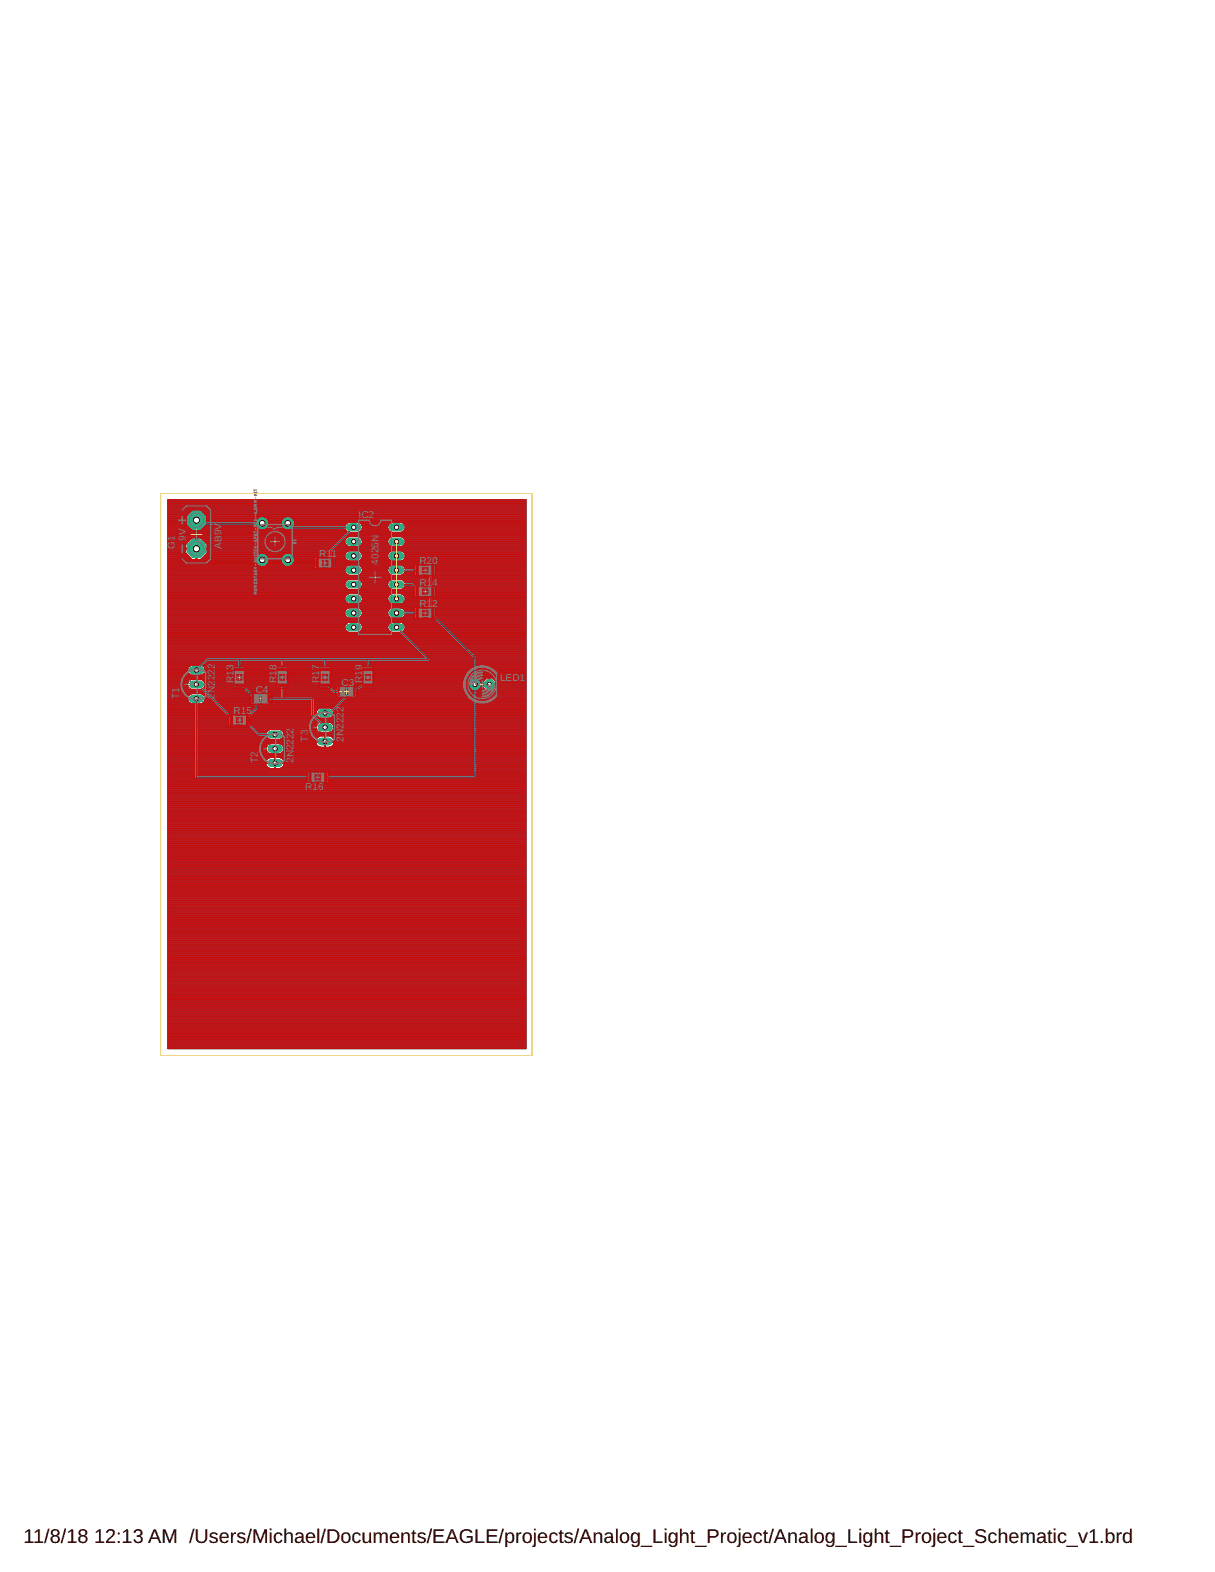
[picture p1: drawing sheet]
<svg xmlns="http://www.w3.org/2000/svg" width="216mm" height="279mm" viewBox="0 0 216 279" stroke-linecap="round" stroke-linejoin="round" font-family="sans-serif">
<defs><g id="words">
<g font-size="3.5">
<text x="4.2" y="274.2">11/8/18</text>
<text x="16.7" y="274.2">12:13 AM /Users/Michael/Documents/EAGLE/projects/Analog_Light_Project/Analog_Light_Project_Schematic_v1.brd</text>
</g>
<g font-size="1.8" fill="#808080">
<text x="33" y="95.1" transform="rotate(-90 33 95.1)">V</text>
<text x="39.3" y="95.2" transform="rotate(-90 39.3 95.2)">9</text>
<text x="39.3" y="94.2" transform="rotate(-90 39.3 94.2)">V</text>
<text x="63.7" y="92.1">IC2</text>
<text x="31.1" y="97.5" transform="rotate(-90 31.1 97.5)">G</text>
<text x="31.1" y="96.1" transform="rotate(-90 31.1 96.1)">1</text>
<text x="33" y="96.1" transform="rotate(-90 33 96.1)">9</text>
<text x="39.3" y="97.5" transform="rotate(-90 39.3 97.5)">A</text>
<text x="39.3" y="96.3" transform="rotate(-90 39.3 96.3)">B</text>
<text x="56.7" y="99.1">R1</text>
<text x="58.9" y="99.1">1</text>
<text x="67.3" y="100.3" transform="rotate(-90 67.3 100.3)">4</text>
<text x="67.3" y="99.4" transform="rotate(-90 67.3 99.4)">0</text>
<text x="67.3" y="98.4" transform="rotate(-90 67.3 98.4)">2</text>
<text x="67.3" y="97.4" transform="rotate(-90 67.3 97.4)">6</text>
<text x="67.3" y="96.4" transform="rotate(-90 67.3 96.4)">N</text>
<text x="74.5" y="100.3">R20</text>
<text x="74.5" y="107.9">R1</text>
<text x="74.5" y="104.1">R1</text>
<text x="76.8" y="107.9">2</text>
<text x="76.8" y="104.1">4</text>
<text x="38.2" y="119.9" transform="rotate(-90 38.2 119.9)">2</text>
<text x="38.2" y="119" transform="rotate(-90 38.2 119)">2</text>
<text x="41.5" y="119.1" transform="rotate(-90 41.5 119.1)">3</text>
<text x="49.1" y="119.1" transform="rotate(-90 49.1 119.1)">8</text>
<text x="56.7" y="119.1" transform="rotate(-90 56.7 119.1)">7</text>
<text x="64.4" y="119.1" transform="rotate(-90 64.4 119.1)">9</text>
<text x="31.9" y="124.2" transform="rotate(-90 31.9 124.2)">T</text>
<text x="31.9" y="123.1" transform="rotate(-90 31.9 123.1)">1</text>
<text x="38.2" y="124.2" transform="rotate(-90 38.2 124.2)">2</text>
<text x="38.2" y="123.2" transform="rotate(-90 38.2 123.2)">N</text>
<text x="38.2" y="121.9" transform="rotate(-90 38.2 121.9)">2</text>
<text x="38.2" y="120.9" transform="rotate(-90 38.2 120.9)">2</text>
<text x="41.5" y="121.4" transform="rotate(-90 41.5 121.4)">R</text>
<text x="41.5" y="120.1" transform="rotate(-90 41.5 120.1)">1</text>
<text x="45.4" y="123.2">C4</text>
<text x="49.1" y="121.4" transform="rotate(-90 49.1 121.4)">R</text>
<text x="49.1" y="120.1" transform="rotate(-90 49.1 120.1)">1</text>
<text x="56.7" y="121.4" transform="rotate(-90 56.7 121.4)">R</text>
<text x="56.7" y="120.1" transform="rotate(-90 56.7 120.1)">1</text>
<text x="60.7" y="121.9">C3</text>
<text x="64.4" y="121.4" transform="rotate(-90 64.4 121.4)">R</text>
<text x="64.4" y="120.1" transform="rotate(-90 64.4 120.1)">1</text>
<text x="88.9" y="121.1">LED1</text>
<text x="41.5" y="127">R15</text>
<text x="52.2" y="131.4" transform="rotate(-90 52.2 131.4)">2</text>
<text x="52.2" y="130.4" transform="rotate(-90 52.2 130.4)">2</text>
<text x="54.7" y="131.8" transform="rotate(-90 54.7 131.8)">T</text>
<text x="54.7" y="130.7" transform="rotate(-90 54.7 130.7)">3</text>
<text x="61.1" y="131.8" transform="rotate(-90 61.1 131.8)">2</text>
<text x="61.1" y="130.8" transform="rotate(-90 61.1 130.8)">N</text>
<text x="61.1" y="129.5" transform="rotate(-90 61.1 129.5)">2</text>
<text x="61.1" y="128.5" transform="rotate(-90 61.1 128.5)">2</text>
<text x="61.1" y="127.6" transform="rotate(-90 61.1 127.6)">2</text>
<text x="61.1" y="126.6" transform="rotate(-90 61.1 126.6)">2</text>
<text x="45.8" y="135.6" transform="rotate(-90 45.8 135.6)">T</text>
<text x="45.8" y="134.5" transform="rotate(-90 45.8 134.5)">2</text>
<text x="52.2" y="135.6" transform="rotate(-90 52.2 135.6)">2</text>
<text x="52.2" y="134.6" transform="rotate(-90 52.2 134.6)">N</text>
<text x="52.2" y="133.3" transform="rotate(-90 52.2 133.3)">2</text>
<text x="52.2" y="132.4" transform="rotate(-90 52.2 132.4)">2</text>
<text x="54.2" y="140.4">R16</text>
</g>
</g></defs>
<g fill="none" stroke="#0696d7" stroke-width=".18">
<path d="M29.8 88.8h63.7v97.6h-63.7zM29.8 97.5h63.7M29.8 95.7h31.7M29.8 97.6h63.7M29.8 99.4h4.3M29.8 100h15.8M29.8 99.9h15.7M29.8 99.8h15.6M29.8 99.6h15.6M29.8 99.5h15.6M29.8 99.3h4.2M29.8 99.1h4"/>
<path d="M29.8 99h3.9M29.8 98.9h3.8M29.8 98.8h3.7M29.8 98.7h3.5M29.8 98.6h3.4M29.8 98.4h3.3M29.8 98.3h3.2M29.8 98.2h3.2M29.8 98.1h3.2M29.8 97.9h3.2M29.8 97.8h3.2M29.8 97.7h3.2"/>
<path d="M29.8 97.3h3.2M29.8 97.2h3.2M29.8 97.1h3.2M29.8 97h3.2M29.8 96.9h3.2M29.8 96.7h3.2M29.8 96.6h3.3M29.8 96.5h3.5M29.8 96.4h3.6M29.8 96.2h3.7M29.8 96.1h3.8M29.8 96h3.9"/>
<path d="M29.8 95.9h4M29.8 95.8h4.2M29.8 95.5h31.9M29.8 95.4h32.1M29.8 95.3h63.7M29.8 95.2h63.7M29.8 95h63.7M29.8 94.9h63.7M29.8 94.8h63.7M29.8 94.7h63.7M29.8 94.6h32.1M29.8 94.4h31.8"/>
<path d="M29.8 94.3h31.7M29.8 94.2h4.3M29.8 94.1h4.2M29.8 94h4.1M29.8 93.8h3.9M29.8 93.7h3.8M29.8 93.6h3.7M29.8 93.5h3.6M29.8 93.4h3.5M29.8 93.2h3.3M29.8 93.1h3.3M29.8 93h3.3"/>
<path d="M29.8 92.9h3.3M29.8 92.8h3.3M29.8 92.6h3.3M29.8 92.5h3.3M29.8 92.4h3.3M29.8 92.3h3.3M29.8 92.2h3.3M29.8 92h3.3M29.8 91.9h3.3M29.8 91.8h3.3M29.8 91.7h3.3M29.8 91.5h3.5"/>
<path d="M29.8 91.4h3.6M29.8 91.3h3.7M29.8 91.2h3.8M29.8 91.1h3.9M29.8 91h4.1M29.8 90.8h4.2M29.8 90.7h4.3M29.8 90.6h63.7M29.8 90.5h63.7M29.8 90.3h63.7M29.8 90.2h63.7M29.8 90.1h63.7"/>
<path d="M29.8 90h63.7M29.8 89.9h63.7M29.8 89.7h63.7M29.8 89.6h63.7M29.8 89.5h63.7M29.8 89.4h63.7M29.8 89.3h63.7M29.8 89.1h63.7M29.8 89h63.7M29.8 88.9h63.7M33 97.6v.7M33 98.3l1.1 1.1h11.3"/>
<path d="M34.1 95.6l-1.1 1.2v.7M34.8 95.6v3.8M34.8 99.3h.2M34.8 99.1h.2M34.8 99h.2M34.8 98.9h.2M34.8 98.8h.2M34.8 98.7h.2M34.8 98.6h.2M34.8 98.4h.2M34.8 98.3h.2M34.8 98.2h.2"/>
<path d="M34.8 98.1h.2M34.8 97.9h.2M34.8 97.8h.2M34.8 97.7h.2M34.8 97.3h.2M34.8 97.2h.2M34.8 97.1h.2M34.8 97h.2M34.8 96.9h.2M34.8 96.7h.2M34.8 96.6h.2M34.8 96.5h.2"/>
<path d="M34.8 96.4h.2M34.8 96.2h.2M34.8 96.1h.2M34.8 96h.2M34.8 95.9h.2M34.8 95.8h.2M35 95.6v3.8M35.7 95.6l1.1 1.2v.7M35.7 94.2h25.7M35.7 90.7h57.8M35.8 94.1h10.3M35.8 95.8h25.6"/>
<path d="M35.8 90.8h57.7M35.9 99.3h9.5M35.9 94h10M35.9 91h57.6M36 95.9h25.4M36 99.1h9.5M36.1 96h25.2M36.1 93.8h9.7M36.1 91.1h57.4M36.1 99h9.5M36.2 93.7h9.5M36.2 96.1h25.1"/>
<path d="M36.2 91.2h57.3M36.2 98.9h9.4M36.3 93.6h9.3M36.3 91.3h57.2M36.3 96.2h25M36.3 98.8h9.4M36.4 93.5h9.1M36.4 91.4h57.1M36.4 96.4h24.9M36.5 98.7h9.3M36.6 96.5h24.7M36.6 93.4h8.9"/>
<path d="M36.6 91.5h56.9M36.6 98.6h9.3M36.7 93.2h8.7M36.7 91.7h56.8M36.7 96.6h24.7M36.7 98.4h9.5M36.7 93.1h8.7M36.7 93h8.7M36.7 92.9h8.7M36.7 92.8h8.7M36.7 92.6h8.8M36.7 92.5h8.9"/>
<path d="M36.7 92.4h8.9M36.7 92.3h9M36.7 92.2h9.1M36.7 92h9.2M36.7 91.9h9.5M36.7 91.8h56.8M36.8 98.3l-1.1 1.1M36.8 97.6v.7M36.8 98.3h24.6M36.8 98.2h24.7M36.8 98.1h24.9M36.8 97.9h25.1"/>
<path d="M36.8 97.8h56.7M36.8 97.7h56.7M36.8 97.3h56.7M36.8 97.2h56.7M36.8 97.1h25.1M36.8 97h24.8M36.8 96.9h24.7M36.8 96.7h24.6M45.4 92.8v.4M45.4 99.3a1.18 1.18 0 0 0 1 1.4M45.4 92.8a1.19 1.19 0 0 1 1.2-1 1.19 1.19 0 0 1 1.2 1M45.4 93.2a1.19 1.19 0 0 0 1.2 1 1.19 1.19 0 0 0 1.2-1"/>
<path d="M46 98.5l.4-.2h.4l.5 .2M46 98.5l-.4 .3-.2 .5M47 91.9h3.7M47 98.4h3.7M47.1 94.1h3.6M47.3 98.5l.3 .3 .2 .5M47.3 98.6h3.1M47.3 92h3.2M47.3 94h3.1M47.4 98.7h2.9M47.4 92.2h2.9M47.4 93.8h2.9"/>
<path d="M47.5 92.3h2.7M47.5 98.8h2.7M47.6 93.7h2.6M47.6 98.9h2.5M47.6 93.6h2.5M47.6 92.4h2.5M47.7 100h2.4M47.7 99h2.4M47.7 92.5h2.4M47.7 93.5h2.4M47.7 92.6h2.3M47.7 99.9h2.3"/>
<path d="M47.7 99.1h2.3M47.7 93.4h2.3M47.8 99.4h2.2M47.8 92.8v.4M47.8 99.3a1.18 1.18 0 0 1-1 1.4M47.8 99.8h2.2M47.8 99.6h2.2M47.8 99.5h2.2M47.8 99.3h2.2M47.8 93.2h2.2M47.8 93.1h2.2M47.8 93h2.2"/>
<path d="M47.8 92.9h2.2M47.8 92.8h2.2M50 93.2a1.2 1.2 0 0 0 1.1 1 1.2 1.2 0 0 0 1.2-1M51.5 91.9h42M51.6 98.4h9.8M51.6 94.1h9.8M51.8 98.5a1.19 1.19 0 0 0-1.8 .6 1.19 1.19 0 0 0 .9 1.6M51.8 98.5l.5 .8M51.8 92h41.7M51.8 98.6h9.5M51.8 94h9.5M51.9 92.2h41.6"/>
<path d="M51.9 98.7h9.4M51.9 93.8h9.4M52 98.8h9.3M52 92.3h41.5M52.1 93.7h9.2M52.1 98.9h9.2M52.1 92.4h41.4M52.2 93.6h9.1M52.2 100h41.3M52.2 99h9.1M52.2 93.5h9.1M52.2 92.5h41.3"/>
<path d="M52.2 99.9h41.3M52.2 99.1h9.2M52.2 92.6h41.3M52.3 93.4h9.1M52.3 92.8h41.2M52.3 99.4h9.2M52.3 92.8a1.2 1.2 0 0 0-1.4-1 1.2 1.2 0 0 0-.9 1.4M52.3 92.8v.4M52.3 99.3v.4l-.5 .8M52.3 99.8h41.2M52.3 99.6h9.5M52.3 99.5h9.3"/>
<path d="M52.3 99.3h9.1M52.3 93.2h9.1M52.3 93.1h9.2M52.3 93h9.3M52.3 92.9h9.6M61.4 93.2l.6-.4h1.7a.9 .9 0 0 1 .7 .9 .9 .9 0 0 1-.7 .9h-1.7a.91 .91 0 0 1-.6-1.4zM61.7 95.5l.3-.1h1.7l.3 .1M61.7 95.5l-.3 .3M61.7 98l.3-.1h1.7l.3 .1M61.7 98l-.3 .3M63.8 97.9h5.8M63.8 95.4h5.7"/>
<path d="M63.8 94.6h5.7M63.8 92.9h5.7M63.8 97.1h5.7M63.8 99.6h5.7M64 95.5a.91 .91 0 0 1 .4 .9 .91 .91 0 0 1-.7 .8h-1.7a.91 .91 0 0 1-.6-1.4M64 98a.91 .91 0 0 1 .4 1 .91 .91 0 0 1-.7 .7h-1.7a.91 .91 0 0 1-.6-1.4M64 98.1h5.3M64 97h5.3M64 95.5h5.3M64 94.4h5.3M64 93h5.3M64.1 99.5h5.2"/>
<path d="M64.1 95.7h5.1M64.1 98.2h5.1M64.2 99.4h4.9M64.2 96.9h4.9M64.2 94.3h4.9M64.2 93.1h5M64.3 99.3h4.7M64.3 98.3h4.7M64.3 96.7h4.7M64.3 95.8h4.7M64.3 94.2h4.7M64.3 93.2h4.7"/>
<path d="M64.3 99.1h4.7M64.3 98.4h4.7M64.3 96.6h4.7M64.3 95.9h4.7M64.3 94.1h4.7M64.3 93.4h4.7M64.3 98.6h4.6M64.3 96h4.6M64.4 99h4.5M64.4 96.5h4.5M64.4 94h4.5M64.4 93.5h4.5"/>
<path d="M64.4 98.9h4.5M64.4 98.8h4.5M64.4 98.7h4.5M64.4 96.4h4.5M64.4 96.2h4.5M64.4 96.1h4.5M64.4 93.8h4.5M64.4 93.7h4.5M64.4 93.6h4.5M69 94.2a.9 .9 0 0 1 .6-1.4h1.7a.91 .91 0 0 1 .6 1.4M69 94.2l.6 .4h1.7l.6-.4M69 95.8l.6-.4h1.7l.6 .4"/>
<path d="M69 95.8a.9 .9 0 0 0 .6 1.4h1.7a.91 .91 0 0 0 .6-1.4M69 98.3a.9 .9 0 0 0 .6 1.4h1.7a.91 .91 0 0 0 .6-1.4M71.4 97.9h22.1M71.4 95.4h22.1M71.4 94.6h22.1M71.4 92.9h22.1M71.4 97.1h22.1M71.4 99.6h22.1M71.6 98l-.3-.1h-1.7l-.6 .4M71.6 98l.3 .3M71.6 98.1h21.9M71.6 97h21.9"/>
<path d="M71.6 95.5h21.9M71.6 94.4h21.9M71.6 93h21.9M71.7 99.5h21.8M71.8 95.7h21.7M71.8 98.2h21.7M71.8 99.4h21.7M71.8 96.9h21.7M71.8 94.3h21.7M71.8 93.1h21.7M71.9 98.3h21.6M71.9 99.3h21.6"/>
<path d="M71.9 96.7h21.6M71.9 95.8h21.6M71.9 94.2h21.6M71.9 93.2h21.6M71.9 99.1h21.6M71.9 98.4h21.6M71.9 96.6h21.6M71.9 95.9h21.6M71.9 94.1h21.6M71.9 93.4h21.6M72 98.6h21.5M72 96h21.5"/>
<path d="M72 93.5h21.5M72 99h21.5M72 96.5h21.5M72 94h21.5M72 98.9h21.5M72 98.8h21.5M72 98.7h21.5M72 96.4h21.5M72 96.2h21.5M72 96.1h21.5M72 93.8h21.5M72 93.7h21.5"/>
<path d="M72 93.6h21.5M29.8 118.2h63.7M29.8 100.7h31.8M29.8 108.1h63.7M29.8 109.9h63.7M29.8 110.6h63.7M29.8 105.5h63.7M29.8 103h63.7M29.8 104.8h63.7M29.8 119.9h4M29.8 119.8h3.8M29.8 119.7h3.7"/>
<path d="M29.8 119.5h3.6M29.8 119.4h3.6M29.8 119.3h3.6M29.8 119.2h3.6M29.8 119h3.6M29.8 118.9h3.6M29.8 118.8h3.6M29.8 118.7h3.7M29.8 118.6h3.7M29.8 118.4h3.9M29.8 118.3h4M29.8 118.1h63.7"/>
<path d="M29.8 118h63.7M29.8 117.8h63.7M29.8 117.7h63.7M29.8 117.6h63.7M29.8 117.5h63.7M29.8 117.3h63.7M29.8 117.2h63.7M29.8 117.1h63.7M29.8 117h63.7M29.8 116.9h63.7M29.8 116.8h63.7M29.8 116.6h63.7"/>
<path d="M29.8 116.5h63.7M29.8 116.4h63.7M29.8 116.3h63.7M29.8 116.1h63.7M29.8 116h63.7M29.8 115.9h63.7M29.8 115.8h63.7M29.8 115.7h63.7M29.8 115.5h63.7M29.8 115.4h63.7M29.8 115.3h63.7M29.8 115.2h63.7"/>
<path d="M29.8 115.1h63.7M29.8 115h63.7M29.8 114.8h63.7M29.8 114.7h63.7M29.8 114.6h63.7M29.8 114.5h63.7M29.8 114.3h63.7M29.8 114.2h63.7M29.8 114.1h63.7M29.8 114h63.7M29.8 113.9h63.7M29.8 113.7h63.7"/>
<path d="M29.8 113.6h63.7M29.8 113.5h63.7M29.8 113.4h63.7M29.8 113.3h63.7M29.8 113.1h63.7M29.8 113h63.7M29.8 112.9h63.7M29.8 112.8h63.7M29.8 112.6h63.7M29.8 112.5h63.7M29.8 112.4h63.7M29.8 112.3h32"/>
<path d="M29.8 112.2h31.8M29.8 112.1h31.7M29.8 111.9h31.6M29.8 111.8h31.5M29.8 111.7h31.5M29.8 111.6h31.5M29.8 111.4h31.5M29.8 111.3h31.5M29.8 111.2h31.5M29.8 111.1h31.6M29.8 111h31.6M29.8 110.8h31.8"/>
<path d="M29.8 110.7h31.9M29.8 110.5h63.7M29.8 110.4h63.7M29.8 110.2h63.7M29.8 110.1h63.7M29.8 110h63.7M29.8 109.8h32M29.8 109.6h31.8M29.8 109.5h31.7M29.8 109.4h31.6M29.8 109.3h31.5M29.8 109.2h31.5"/>
<path d="M29.8 109h31.5M29.8 108.9h31.5M29.8 108.8h31.5M29.8 108.7h31.5M29.8 108.6h31.6M29.8 108.4h31.6M29.8 108.3h31.8M29.8 108.2h31.9M29.8 107.9h63.7M29.8 107.8h63.7M29.8 107.7h63.7M29.8 107.6h63.7"/>
<path d="M29.8 107.5h63.7M29.8 107.4h63.7M29.8 107.2h32M29.8 107.1h31.8M29.8 107h31.7M29.8 106.9h31.6M29.8 106.7h31.5M29.8 106.6h31.5M29.8 106.5h31.5M29.8 106.4h31.5M29.8 106.3h31.5M29.8 106.2h31.5"/>
<path d="M29.8 106h31.6M29.8 105.9h31.6M29.8 105.8h31.8M29.8 105.7h31.9M29.8 105.4h63.7M29.8 105.3h63.7M29.8 105.2h63.7M29.8 105.1h63.7M29.8 104.9h63.7M29.8 104.7h32M29.8 104.6h31.8M29.8 104.5h31.7"/>
<path d="M29.8 104.3h31.6M29.8 104.2h31.6M29.8 104.1h31.5M29.8 104h31.5M29.8 103.8h31.5M29.8 103.7h31.5M29.8 103.6h31.5M29.8 103.5h31.6M29.8 103.4h31.6M29.8 103.3h31.8M29.8 103.1h31.9M29.8 102.9h63.7"/>
<path d="M29.8 102.8h63.7M29.8 102.6h63.7M29.8 102.5h63.7M29.8 102.4h63.7M29.8 102.3h63.7M29.8 102.2h32M29.8 102h31.8M29.8 101.9h31.7M29.8 101.8h31.6M29.8 101.7h31.6M29.8 101.6h31.5M29.8 101.4h31.5"/>
<path d="M29.8 101.3h31.5M29.8 101.2h31.5M29.8 101.1h31.5M29.8 101h31.6M29.8 100.8h31.6M29.8 100.6h16.4M29.8 100.5h16.1M29.8 100.4h16M29.8 100.2h15.9M29.8 100.1h15.8M33.4 118.9v.4M33.4 119.3l.3 .6 .4 .1h1.6l.4-.1 .3-.6"/>
<path d="M34.1 118.2l-.6 .4-.1 .3M35.7 118.2l.4 .2 .3 .5M36 118.3h57.5M36 119.9h57.5M36.2 119.8h57.3M36.2 118.4h57.3M36.3 119.7h57.2M36.3 118.6h57.2M36.3 119.5h57.2M36.3 118.7h57.2M36.4 119.4h57.1M36.4 118.8h57.1"/>
<path d="M36.4 118.9v.4M36.4 119.3h57.1M36.4 119.2h57.1M36.4 119h57.1M36.4 118.9h57.1M47.1 100.6h3.6M47.3 100.5h3.1M47.4 100.4h2.9M47.5 100.2h2.7M47.6 100.1h2.5M51.6 100.6h10.1M51.8 100.5l-.4 .2"/>
<path d="M51.8 100.5h10.1M51.9 100.4h41.6M52.1 100.2h41.4M52.2 100.1h41.3M61.3 108.8a.96 .96 0 0 0 .7 1.1M61.3 111.3a.92 .92 0 0 0 .7 1.1h1.7l.3-.2 .4-.5M61.4 100.8a.9 .9 0 0 0 .6 1.4h1.7a.92 .92 0 0 0 .5-1.4M61.4 103.4a.9 .9 0 0 0 .6 1.4M61.4 105.9a.9 .9 0 0 0 .6 1.4h1.7l.3-.1 .4-.6M61.4 108.5l-.1 .3M61.4 100.8l.6-.3h1.7l.5 .3M61.7 105.7l-.3 .2"/>
<path d="M61.7 103.1l-.3 .3M62 108.1l-.6 .4M62 110.6l-.3 .1-.4 .6M62 105.5l-.3 .2M62 103l-.3 .1M63.7 108.1l.5 .4M63.7 110.6l.3 .1 .4 .6M63.7 105.5l.5 .4M63.7 103l.3 .1M63.7 100.5h5.9M63.8 104.7h5.6M63.8 102.2h5.7"/>
<path d="M63.9 107.2h5.5M63.9 109.8h5.5M63.9 112.3h5.5M64 110.7h5.3M64 108.2h5.3M64 105.7h5.3M64 103.1l.2 .3M64 103.1h5.3M64 100.6h5.3M64.1 104.6h5.1M64.1 102h5.1M64.1 112.2h5.1"/>
<path d="M64.1 109.6h5.1M64.1 107.1h5.1M64.1 110.8h5.1M64.1 108.3h5.1M64.1 105.8h5.1M64.1 103.3h5.1M64.1 100.7h5.1M64.2 107h4.9M64.2 104.5h4.9M64.2 101.9h4.9M64.2 112.1h4.9M64.2 109.5h4.9"/>
<path d="M64.2 111h4.9M64.2 103.4a.9 .9 0 0 1-.5 1.4M64.2 105.9l.2 .7M64.2 108.5l.2 .3M64.2 108.4h4.9M64.2 105.9h4.8M64.2 103.4h4.8M64.2 100.8h4.8M64.3 104.3h4.7M64.3 101.8h4.7M64.3 111.9h4.7M64.3 111.1h4.7"/>
<path d="M64.3 109.4h4.7M64.3 108.6h4.7M64.3 106.9h4.7M64.3 106h4.7M64.3 103.5h4.7M64.3 101h4.7M64.3 111.8h4.7M64.3 109.3h4.7M64.3 106.7h4.7M64.3 104.2h4.7M64.3 101.7h4.7M64.3 111.2h4.7"/>
<path d="M64.3 108.7h4.6M64.3 106.2h4.6M64.3 103.6h4.6M64.3 101.1h4.6M64.4 111.7h4.5M64.4 109.2h4.5M64.4 106.6h4.5M64.4 104.1h4.5M64.4 101.6h4.5M64.4 108.8v.3M64.4 111.3v.4M64.4 109.1l-.4 .6-.3 .2"/>
<path d="M64.4 111.6h4.5M64.4 111.4h4.5M64.4 111.3h4.5M64.4 109h4.5M64.4 108.9h4.5M64.4 108.8h4.5M64.4 106.5h4.5M64.4 106.4h4.5M64.4 106.3h4.5M64.4 104h4.5M64.4 103.8h4.5M64.4 103.7h4.5"/>
<path d="M64.4 101.4h4.5M64.4 101.3h4.5M64.4 101.2h4.5M68.9 109.1l.1 .4 .6 .4M68.9 108.8v.3M68.9 111.3v.4M69 100.8l.6-.3h1.7l.6 .3M69 101.8l.6 .4h1.7l.6-.4M69 100.8l-.1 .4 .1 .6M69 103.4l-.1 .3 .1 .7M69 105.9l-.1 .7M69 104.4l.6 .4"/>
<path d="M69.3 105.7l-.3 .2M69.6 103l-.6 .4M69.6 110.6l-.3 .1-.4 .6M69.6 108.1l-.3 .1-.4 .6M69.6 105.5l-.3 .2M71.3 110.6l.3 .1 .4 .6M71.3 108.1l.3 .1 .4 .6M71.3 105.5l.3 .2M71.3 103l.3 .1M71.4 100.5h22.1M71.5 104.7h22M71.5 102.2h22"/>
<path d="M71.5 107.2h22M71.5 109.8h22M71.5 112.3h22M71.6 110.7h21.9M71.6 108.2h21.9M71.6 105.7h21.9M71.6 105.7l.3 .2M71.6 103.1l.3 .3M71.6 103.1h21.9M71.6 100.6h21.9M71.7 104.6h21.8M71.7 102h21.8"/>
<path d="M71.7 112.2h21.8M71.7 109.6h21.8M71.7 107.1h21.8M71.7 110.8h21.8M71.7 108.3h21.8M71.7 105.8h21.8M71.7 103.3h21.8M71.8 100.7h21.7M71.8 107h21.7M71.8 104.5h21.7M71.8 101.9h21.7M71.8 112.1h21.7"/>
<path d="M71.8 109.5h21.7M71.8 111h21.7M71.8 108.4h21.7M71.9 105.9a.9 .9 0 0 1-.6 1.4h-1.7l-.3-.1-.4-.6M71.9 100.8l.1 .4-.1 .6M71.9 103.4l.1 .3-.1 .7M71.9 104.4l-.6 .4M71.9 105.9h21.6M71.9 103.4h21.6M71.9 100.8h21.6M71.9 106.9h21.6M71.9 104.3h21.6"/>
<path d="M71.9 101.8h21.6M71.9 111.9h21.6M71.9 111.1h21.6M71.9 109.4h21.6M71.9 108.6h21.6M71.9 106h21.6M71.9 103.5h21.6M71.9 101h21.6M71.9 111.8h21.6M71.9 109.3h21.6M71.9 106.7h21.6M71.9 104.2h21.6"/>
<path d="M71.9 101.7h21.6M72 111.2h21.5M72 108.7h21.5M72 106.2h21.5M72 103.6h21.5M72 101.1h21.5M72 111.7h21.5M72 109.2h21.5M72 106.6h21.5M72 104.1h21.5M72 101.6h21.5M72 111.3a.92 .92 0 0 1-.7 1.1h-1.7l-.3-.2-.4-.5"/>
<path d="M72 108.8a.96 .96 0 0 1-.7 1.1M72 111.6h21.5M72 111.4h21.5M72 111.3h21.5M72 109h21.5M72 108.9h21.5M72 108.8h21.5M72 106.5h21.5M72 106.4h21.5M72 106.3h21.5M72 104h21.5M72 103.8h21.5"/>
<path d="M72 103.7h21.5M72 101.4h21.5M72 101.3h21.5M72 101.2h21.5M29.8 127.6h25.4M29.8 132.2h20.8M29.8 134.6h63.7M29.8 122.5h54M29.8 120.7h54M29.8 125.1h27.9M29.8 123.3h29.7M29.8 121.6h3.6"/>
<path d="M29.8 121.7h3.6M29.8 122.8h30.2M29.8 132.8h17.6M29.8 139.9h63.7M29.8 139.8h63.7M29.8 139.7h63.7M29.8 139.6h63.7M29.8 139.4h63.7M29.8 139.3h63.7M29.8 139.2h63.7M29.8 139.1h63.7M29.8 138.9h63.7"/>
<path d="M29.8 138.8h63.7M29.8 138.7h63.7M29.8 138.6h63.7M29.8 138.5h63.7M29.8 138.3h63.7M29.8 138.2h63.7M29.8 138.1h63.7M29.8 138h63.7M29.8 137.9h63.7M29.8 137.7h63.7M29.8 137.6h63.7M29.8 137.5h63.7"/>
<path d="M29.8 137.4h63.7M29.8 137.3h63.7M29.8 137.1h63.7M29.8 137h63.7M29.8 136.9h63.7M29.8 136.8h63.7M29.8 136.7h63.7M29.8 136.5h18M29.8 136.4h17.8M29.8 136.3h17.7M29.8 136.2h17.6M29.8 136.1h17.5"/>
<path d="M29.8 135.9h17.5M29.8 135.8h17.4M29.8 135.7h19M29.8 135.6h19M29.8 135.4h17.4M29.8 135.3h17.5M29.8 135.2h17.5M29.8 135.1h17.6M29.8 135h17.7M29.8 134.9h17.8M29.8 134.7h18M29.8 134.5h63.7"/>
<path d="M29.8 134.4h63.7M29.8 134.2h63.7M29.8 134.1h63.7M29.8 134h63.7M29.8 133.9h18M29.8 133.8h17.8M29.8 133.6h17.7M29.8 133.5h17.6M29.8 133.4h17.6M29.8 133.3h17.5M29.8 133.2h17.5M29.8 133h17.5"/>
<path d="M29.8 132.9h17.5M29.8 132.7h17.6M29.8 132.5h17.7M29.8 132.4h17.8M29.8 132.3h17.9M29.8 132.1h20.9M29.8 132h21M29.8 131.8h21.1M29.8 131.7h21.3M29.8 131.6h21.4M29.8 131.5h21.5M29.8 131.3h18"/>
<path d="M29.8 131.2h17.8M29.8 131.1h17.7M29.8 131h17.6M29.8 130.9h17.6M29.8 130.7h17.5M29.8 130.6h17.5M29.8 130.5h17.5M29.8 130.4h17.5M29.8 130.3h17.6M29.8 130.1h17.6M29.8 130h17.7M29.8 129.9h17.8"/>
<path d="M29.8 129.8h17.9M29.8 129.7h18.2M29.8 129.5h23.5M29.8 129.4h23.6M29.8 129.3h23.7M29.8 129.2h23.8M29.8 129.1h23.9M29.8 128.9h24M29.8 128.8h24.2M29.8 128.7h24.3M29.8 128.6h24.4M29.8 128.5h24.5"/>
<path d="M29.8 128.3h24.7M29.8 128.2h24.8M29.8 128.1h24.9M29.8 128h25M29.8 127.8h25.1M29.8 127.7h25.3M29.8 127.5h25.5M29.8 127.4h25.6M29.8 127.3h25.7M29.8 127.1h25.9M29.8 127h26M29.8 126.9h26.1"/>
<path d="M29.8 126.8h26.1M29.8 126.6h26.1M29.8 126.5h26.1M29.8 126.4h26.1M29.8 126.3h26.1M29.8 126.2h26.2M29.8 126h26.3M29.8 125.9h26.4M29.8 125.8h26.5M29.8 125.7h26.7M29.8 125.4h27.5M29.8 125.3h27.7"/>
<path d="M29.8 125.2h27.8M29.8 124.9h4M29.8 124.8h3.8M29.8 124.7h3.7M29.8 124.6h3.6M29.8 124.5h3.6M29.8 124.4h3.6M29.8 124.2h3.6M29.8 124.1h3.6M29.8 124h3.6M29.8 123.9h3.6M29.8 123.7h3.7"/>
<path d="M29.8 123.6h3.7M29.8 123.5h3.9M29.8 123.4h4.1M29.8 123.1h29.8M29.8 123h30M29.8 122.9h30.1M29.8 122.7h30.3M29.8 122.4h4M29.8 122.3h3.8M29.8 122.2h3.7M29.8 122.1h3.6M29.8 121.9h3.6"/>
<path d="M29.8 121.8h3.6M29.8 121.5h3.6M29.8 121.3h3.6M29.8 121.2h3.7M29.8 121.1h3.7M29.8 121h3.9M29.8 120.9h4M29.8 120.6h54.1M29.8 120.5h56.7M29.8 120.4h63.7M29.8 120.2h63.7M29.8 120.1h63.7"/>
<path d="M29.8 120h63.7M33.4 121.5l.1 .7M33.5 122.2l.6 .3M33.5 124.7l.6 .4M34.1 120.8l-.6 .4-.1 .3M34.1 123.3a.91 .91 0 0 0-.6 1.4M35.7 123.3a.9 .9 0 0 1 .8 .9 .9 .9 0 0 1-.8 .9M35.7 120.8l.4 .1 .3 .6M35.9 123.4h23.5M36 120.9h47.7M36 122.4h47.7M36 124.9h21.8"/>
<path d="M36.1 123.5h23.2M36.2 121h47.4M36.2 124.8h21.8M36.2 122.3h47.4M36.3 123.6h22.9M36.3 121.1h47.2M36.3 122.2h47.1M36.3 124.7h21.8M36.3 123.7h22.7M36.3 121.2h47.1M36.4 124.6h21.8M36.4 122.1h47"/>
<path d="M36.4 123.9h22.5M36.4 121.3h47M36.4 124.5h21.9M36.4 121.9h47M36.4 121.5a.88 .88 0 0 1-.7 1M36.4 121.6h47M36.4 121.7h47M36.4 124.4h22M36.4 124.2h22.1M36.4 124.1h22.3M36.4 124h22.4M36.4 121.8h47"/>
<path d="M36.4 121.5h47M47.2 135.7h.1M47.2 135.7h3.3M47.2 135.7l.1 .4M47.3 135.3l-.1 .2h3.3v-.2M47.3 130.4a.89 .89 0 0 0 .7 1h1.7a.88 .88 0 0 0 .7-1M47.3 132.9a.89 .89 0 0 0 .7 1.1h1.7l.3-.2 .4-.6M47.4 135l-.1 .3M47.6 134.9l-.2 .1M47.7 132.3l-.4 .6M48 132.2l-.3 .1M48.1 134.6l-.5 .3"/>
<path d="M48.8 134.6v2a1.26 1.26 0 0 1-1.5-.5M48.8 136.5h.1M48.8 136.4h.1M48.8 136.3h.1M48.8 136.2h.1M48.8 136.1h.1M48.8 135.9h.1M48.8 135.8h.1M48.8 135.4h.1M48.8 135.3h.1M48.8 135.2h.1M48.8 135.1h.1"/>
<path d="M48.8 135h.1M48.8 134.9h.1M48.8 134.7h.1M48.9 134.6v2a1.34 1.34 0 0 0 1.4-.4l.2-.5M48.9 135.7h44.6M48.9 135.6h44.6M49.6 134.6l.6 .3M49.7 129.7h3.4M49.9 131.3h1.5M49.9 136.5h43.6M49.9 133.9h43.6M50 134.7h43.5"/>
<path d="M50 132.3h.5M50 129.8h3M50.1 133.8h43.4M50.1 131.2h1.5M50.1 136.4h43.4M50.1 132.4h.3M50.1 129.9h2.8M50.2 134.9l.1 .1M50.2 134.9h43.3M50.2 133.6h43.3M50.2 131.1h1.5M50.2 136.3h43.3"/>
<path d="M50.3 135h43.2M50.3 130h2.5M50.3 135l.2 .3M50.3 130l.1 .4M50.3 130l-.6-.4h-1.7l-.5 .4-.2 .4M50.3 133.5h43.2M50.3 131h1.5M50.3 130.1h2.3M50.4 136.2h43.1M50.4 133.4h43.1M50.4 130.9h1.5M50.4 135.1h43.1"/>
<path d="M50.4 130.3h2.1M50.4 130.7h1.6M50.4 133.2h.1M50.4 136.1h43.1M50.4 133.3h43.1M50.4 130.6h1.8M50.4 130.5h1.9M50.4 130.4h2M50.4 135.2h43.1M50.5 135.9h43M50.5 135.3h43M50.5 133.2h43"/>
<path d="M50.5 135.8h43M50.5 135.4h43M50.5 135.7h.1M50.6 133h42.9M50.7 132.9h42.8M50.9 132.8h42.6M51 132.7h5.6M51.1 132.5h5.4M51.2 132.4h5.1M51.3 132.3h4.9M51.5 132.2h4.7M51.6 132.1h4.5"/>
<path d="M51.7 132h4.4M51.8 131.8h5.9M51.9 131.7h4.2M52 131.6h4.1M52.2 131.5h4M52.3 131.3h3.9M52.4 131.2h3.9M52.5 131.1h3.9M52.7 131h3.8M52.8 130.9h4M52.9 130.7h40.6M53 130.6h40.5"/>
<path d="M53.1 130.5h40.4M53.3 130.4h40.2M53.4 130.3h40.1M53.5 130.1h3.4M53.6 130h3M53.7 129.9h2.8M53.9 129.8h2.4M54 129.7h2.3M54.1 129.5h2.1M54.2 129.4h2M54.4 129.3h1.8M54.5 129.2h1.7"/>
<path d="M54.6 129.1h1.6M54.7 128.9h1.6M54.8 128.8h1.5M54.9 128.7h1.5M55.1 128.6h1.4M55.2 128.5h1.5M55.3 128.3h38.2M55.4 128.2h38.1M55.6 128.1h37.9M55.7 128h37.8M55.8 127.8h37.7M55.9 126.9l-5.7 5.6-.5-.3"/>
<path d="M55.9 127.7h37.6M56 127.6h37.5M56.1 131.7h3.3M56.1 131.9h.1M56.1 131.9h3.3M56.1 131.9l.2 .5M56.2 127.5h.4M56.2 131.3l.3-.3a1.37 1.37 0 0 1 1.2-.2v2M56.2 131.3l-.1 .4M56.3 127.4h.2M56.3 132.4l.3 .3M56.3 129.8a.92 .92 0 0 1 .6-1.4h1.7a.91 .91 0 0 1 .6 1.4"/>
<path d="M56.3 129.8l.3 .2M56.6 130l.3 .2h1.7l.3-.2M56.6 127.5l-.3-.2-5.9 5.9M56.6 125.5l-.7 .7v.7M56.6 127.5l.3 .1M56.6 132.7l.4 .1M57.7 132.2h.1M57.7 132.7h.1M57.7 132.5h.1M57.7 132.4h.1M57.7 132.3h.1M57.7 132.1h.1"/>
<path d="M57.7 132h.1M57.7 131.7h.1M57.7 131.6h.1M57.7 131.5h.1M57.7 131.3h.1M57.7 131.2h.1M57.7 131.1h.1M57.7 131h.1M57.7 130.9h.1M57.8 131.8h35.7M57.8 125.8h35.7M58 125.7h35.5"/>
<path d="M58.1 125.6h35.4M58.2 125.4h35.3M58.3 125.3h35.2M58.5 125.2h35M58.6 125.1h34.9M58.6 130.1h34.9M58.7 124.9h34.8M58.7 130.9l-.9-.1v2M58.7 130.9l.6 .4M58.7 130.9h34.8M58.8 128.5h34.7M58.8 125.9h34.7"/>
<path d="M58.8 124.8h34.7M58.9 132.7l-.4 .1M58.9 132.7h34.6M58.9 127.5h34.6M58.9 127.5l-.3 .1M58.9 130h34.6M58.9 124.7h34.6M59 131h34.5M59 128.6h34.5M59 126h34.5M59 129.9h34.5M59 127.4h34.5"/>
<path d="M59.1 124.6h34.4M59.1 132.5h34.4M59.1 128.7h34.4M59.1 126.2h34.4M59.1 131.1h34.4M59.2 129.8l-.3 .2M59.2 129.8h34.3M59.2 127.3h34.3M59.2 132.4l-.3 .3M59.2 132.4h34.3M59.2 128.8h34.3M59.2 124.5h34.3"/>
<path d="M59.2 126.3h34.3M59.2 131.2h34.3M59.2 129.7h34.3M59.2 127.1h34.3M59.2 128.9h34.3M59.2 126.4h34.3M59.3 132.3h34.2M59.3 129.5h34.2M59.3 127h34.2M59.3 131.3l.1 .4M59.3 129.1h34.2M59.3 126.5h34.2"/>
<path d="M59.3 124.4h34.2M59.3 131.3h34.2M59.3 129.4h34.2M59.3 129.3h34.2M59.3 129.2h34.2M59.3 126.9h34.2M59.3 126.8h34.2M59.3 126.6h34.2M59.3 132.2h34.2M59.4 131.5h34.1M59.4 132.1h34.1M59.4 132h34.1"/>
<path d="M59.4 131.6h34.1M59.4 131.9l-.2 .5M59.4 131.9h.1M59.4 131.7h34.1M59.4 124.2h34.1M59.5 124.1h34M59.6 124h33.9M59.8 123.9h33.7M59.9 123.7h33.6M60 123.6h33.5M60.1 123.5h33.4M60.3 123.4h33.2"/>
<path d="M60.3 122.9l-2.9 2.9h-.7l-.5 .6v.6l-6.1 6.1h-1.2M60.4 123.3h33.1M60.5 122.7h23.4M60.5 123.1h33M60.6 122.8v.2l-2.8 2.8h.8a.91 .91 0 0 1 .7 .7 .91 .91 0 0 1-.4 1M60.6 122.8l-.2-.2h-.2l-2.9 2.9-27.5 .1M60.6 122.8h32.9M60.6 123h32.9M60.6 122.9h32.9M83.4 122.1v-.9l.6-.6h.9l.6 .6v.9M83.4 122.1l.6 .6h.9l.6-.6M84.9 120.6h1.4"/>
<path d="M84.9 122.7h1.4M85 120.7h1.2M85 122.5h1.2M85.1 120.9h1M85.2 122.4h.9M85.3 121h.7M85.3 122.3h.7M85.4 121.1h.5M85.4 122.2h.4M85.5 121.6h8M85.5 121.7h8M85.5 122.1h.3"/>
<path d="M85.5 121.9h.3M85.5 121.8h.3M85.5 121.5h.3M85.5 121.3h.3M85.5 121.2h.3M85.8 121.6v-.4l.7-.7h.4v2.3M85.8 121.7v.4l.7 .7M86.9 122.5h.1M86.9 120.7h.1M86.9 122.7h.1M86.9 122.4h.1M86.9 122.3h.1"/>
<path d="M86.9 122.2h.1M86.9 122.1h.1M86.9 121.9h.1M86.9 121.8h.1M86.9 121.5h.1M86.9 121.3h.1M86.9 121.2h.1M86.9 121.1h.1M86.9 121h.1M86.9 120.9h.1M86.9 120.6h.1M86.9 120.5h.1"/>
<path d="M87.5 120.5h6M87.6 120.6h5.9M87.6 122.7h5.9M87.7 120.7h5.8M87.7 122.5h5.8M87.8 120.9h5.7M87.8 122.4h5.7M87.9 121h5.6M88 122.3h5.5M88.1 121.1h5.4M88.1 122.2h5.4M88.1 121.6v-.4l-.7-.7h-.4v2.3"/>
<path d="M88.1 121.7v.4l-.7 .7M88.1 122.1h5.4M88.1 121.9h5.4M88.1 121.8h5.4M88.1 121.5h5.4M88.1 121.3h5.4M88.1 121.2h5.4M29.8 159.9h63.7M29.8 159.8h63.7M29.8 159.7h63.7M29.8 159.6h63.7M29.8 159.4h63.7"/>
<path d="M29.8 159.3h63.7M29.8 159.2h63.7M29.8 159.1h63.7M29.8 159h63.7M29.8 158.8h63.7M29.8 158.7h63.7M29.8 158.6h63.7M29.8 158.5h63.7M29.8 158.4h63.7M29.8 158.2h63.7M29.8 158.1h63.7M29.8 158h63.7"/>
<path d="M29.8 157.9h63.7M29.8 157.8h63.7M29.8 157.6h63.7M29.8 157.5h63.7M29.8 157.4h63.7M29.8 157.3h63.7M29.8 157.2h63.7M29.8 157h63.7M29.8 156.9h63.7M29.8 156.8h63.7M29.8 156.7h63.7M29.8 156.5h63.7"/>
<path d="M29.8 156.4h63.7M29.8 156.3h63.7M29.8 156.2h63.7M29.8 156.1h63.7M29.8 156h63.7M29.8 155.8h63.7M29.8 155.7h63.7M29.8 155.6h63.7M29.8 155.5h63.7M29.8 155.3h63.7M29.8 155.2h63.7M29.8 155.1h63.7"/>
<path d="M29.8 155h63.7M29.8 154.9h63.7M29.8 154.7h63.7M29.8 154.6h63.7M29.8 154.5h63.7M29.8 154.4h63.7M29.8 154.3h63.7M29.8 154.1h63.7M29.8 154h63.7M29.8 153.9h63.7M29.8 153.8h63.7M29.8 153.6h63.7"/>
<path d="M29.8 153.5h63.7M29.8 153.4h63.7M29.8 153.3h63.7M29.8 153.2h63.7M29.8 153.1h63.7M29.8 152.9h63.7M29.8 152.8h63.7M29.8 152.7h63.7M29.8 152.6h63.7M29.8 152.4h63.7M29.8 152.3h63.7M29.8 152.2h63.7"/>
<path d="M29.8 152.1h63.7M29.8 152h63.7M29.8 151.8h63.7M29.8 151.7h63.7M29.8 151.6h63.7M29.8 151.5h63.7M29.8 151.4h63.7M29.8 151.2h63.7M29.8 151.1h63.7M29.8 151h63.7M29.8 150.9h63.7M29.8 150.8h63.7"/>
<path d="M29.8 150.6h63.7M29.8 150.5h63.7M29.8 150.4h63.7M29.8 150.3h63.7M29.8 150.2h63.7M29.8 150h63.7M29.8 149.9h63.7M29.8 149.8h63.7M29.8 149.7h63.7M29.8 149.6h63.7M29.8 149.4h63.7M29.8 149.3h63.7"/>
<path d="M29.8 149.2h63.7M29.8 149.1h63.7M29.8 148.9h63.7M29.8 148.8h63.7M29.8 148.7h63.7M29.8 148.6h63.7M29.8 148.5h63.7M29.8 148.4h63.7M29.8 148.2h63.7M29.8 148.1h63.7M29.8 148h63.7M29.8 147.9h63.7"/>
<path d="M29.8 147.7h63.7M29.8 147.6h63.7M29.8 147.5h63.7M29.8 147.4h63.7M29.8 147.3h63.7M29.8 147.2h63.7M29.8 147h63.7M29.8 146.9h63.7M29.8 146.8h63.7M29.8 146.7h63.7M29.8 146.5h63.7M29.8 146.4h63.7"/>
<path d="M29.8 146.3h63.7M29.8 146.2h63.7M29.8 146h63.7M29.8 145.9h63.7M29.8 145.8h63.7M29.8 145.7h63.7M29.8 145.6h63.7M29.8 145.5h63.7M29.8 145.3h63.7M29.8 145.2h63.7M29.8 145.1h63.7M29.8 145h63.7"/>
<path d="M29.8 144.8h63.7M29.8 144.7h63.7M29.8 144.6h63.7M29.8 144.5h63.7M29.8 144.4h63.7M29.8 144.3h63.7M29.8 144.1h63.7M29.8 144h63.7M29.8 143.9h63.7M29.8 143.8h63.7M29.8 143.6h63.7M29.8 143.5h63.7"/>
<path d="M29.8 143.4h63.7M29.8 143.3h63.7M29.8 143.2h63.7M29.8 143h63.7M29.8 142.9h63.7M29.8 142.8h63.7M29.8 142.7h63.7M29.8 142.6h63.7M29.8 142.5h63.7M29.8 142.3h63.7M29.8 142.2h63.7M29.8 142.1h63.7"/>
<path d="M29.8 142h63.7M29.8 141.8h63.7M29.8 141.7h63.7M29.8 141.6h63.7M29.8 141.5h63.7M29.8 141.4h63.7M29.8 141.2h63.7M29.8 141.1h63.7M29.8 141h63.7M29.8 140.9h63.7M29.8 140.8h63.7M29.8 140.6h63.7"/>
<path d="M29.8 140.5h63.7M29.8 140.4h63.7M29.8 140.3h63.7M29.8 140.1h63.7M29.8 140h63.7M29.8 179.9h63.7M29.8 179.8h63.7M29.8 179.7h63.7M29.8 179.6h63.7M29.8 179.5h63.7M29.8 179.3h63.7M29.8 179.2h63.7"/>
<path d="M29.8 179.1h63.7M29.8 179h63.7M29.8 178.9h63.7M29.8 178.7h63.7M29.8 178.6h63.7M29.8 178.5h63.7M29.8 178.4h63.7M29.8 178.3h63.7M29.8 178.1h63.7M29.8 178h63.7M29.8 177.9h63.7M29.8 177.8h63.7"/>
<path d="M29.8 177.7h63.7M29.8 177.5h63.7M29.8 177.4h63.7M29.8 177.3h63.7M29.8 177.2h63.7M29.8 177.1h63.7M29.8 176.9h63.7M29.8 176.8h63.7M29.8 176.7h63.7M29.8 176.6h63.7M29.8 176.4h63.7M29.8 176.3h63.7"/>
<path d="M29.8 176.2h63.7M29.8 176.1h63.7M29.8 176h63.7M29.8 175.9h63.7M29.8 175.7h63.7M29.8 175.6h63.7M29.8 175.5h63.7M29.8 175.4h63.7M29.8 175.2h63.7M29.8 175.1h63.7M29.8 175h63.7M29.8 174.9h63.7"/>
<path d="M29.8 174.8h63.7M29.8 174.6h63.7M29.8 174.5h63.7M29.8 174.4h63.7M29.8 174.3h63.7M29.8 174.2h63.7M29.8 174h63.7M29.8 173.9h63.7M29.8 173.8h63.7M29.8 173.7h63.7M29.8 173.5h63.7M29.8 173.4h63.7"/>
<path d="M29.8 173.3h63.7M29.8 173.2h63.7M29.8 173.1h63.7M29.8 173h63.7M29.8 172.8h63.7M29.8 172.7h63.7M29.8 172.6h63.7M29.8 172.5h63.7M29.8 172.3h63.7M29.8 172.2h63.7M29.8 172.1h63.7M29.8 172h63.7"/>
<path d="M29.8 171.9h63.7M29.8 171.7h63.7M29.8 171.6h63.7M29.8 171.5h63.7M29.8 171.4h63.7M29.8 171.3h63.7M29.8 171.1h63.7M29.8 171h63.7M29.8 170.9h63.7M29.8 170.8h63.7M29.8 170.7h63.7M29.8 170.5h63.7"/>
<path d="M29.8 170.4h63.7M29.8 170.3h63.7M29.8 170.2h63.7M29.8 170.1h63.7M29.8 169.9h63.7M29.8 169.8h63.7M29.8 169.7h63.7M29.8 169.6h63.7M29.8 169.5h63.7M29.8 169.3h63.7M29.8 169.2h63.7M29.8 169.1h63.7"/>
<path d="M29.8 169h63.7M29.8 168.8h63.7M29.8 168.7h63.7M29.8 168.6h63.7M29.8 168.5h63.7M29.8 168.4h63.7M29.8 168.3h63.7M29.8 168.1h63.7M29.8 168h63.7M29.8 167.9h63.7M29.8 167.8h63.7M29.8 167.6h63.7"/>
<path d="M29.8 167.5h63.7M29.8 167.4h63.7M29.8 167.3h63.7M29.8 167.2h63.7M29.8 167h63.7M29.8 166.9h63.7M29.8 166.8h63.7M29.8 166.7h63.7M29.8 166.6h63.7M29.8 166.4h63.7M29.8 166.3h63.7M29.8 166.2h63.7"/>
<path d="M29.8 166.1h63.7M29.8 165.9h63.7M29.8 165.8h63.7M29.8 165.7h63.7M29.8 165.6h63.7M29.8 165.5h63.7M29.8 165.4h63.7M29.8 165.2h63.7M29.8 165.1h63.7M29.8 165h63.7M29.8 164.9h63.7M29.8 164.8h63.7"/>
<path d="M29.8 164.6h63.7M29.8 164.5h63.7M29.8 164.4h63.7M29.8 164.3h63.7M29.8 164.1h63.7M29.8 164h63.7M29.8 163.9h63.7M29.8 163.8h63.7M29.8 163.7h63.7M29.8 163.6h63.7M29.8 163.4h63.7M29.8 163.3h63.7"/>
<path d="M29.8 163.2h63.7M29.8 163.1h63.7M29.8 162.9h63.7M29.8 162.8h63.7M29.8 162.7h63.7M29.8 162.6h63.7M29.8 162.5h63.7M29.8 162.3h63.7M29.8 162.2h63.7M29.8 162.1h63.7M29.8 162h63.7M29.8 161.9h63.7"/>
<path d="M29.8 161.7h63.7M29.8 161.6h63.7M29.8 161.5h63.7M29.8 161.4h63.7M29.8 161.2h63.7M29.8 161.1h63.7M29.8 161h63.7M29.8 160.9h63.7M29.8 160.8h63.7M29.8 160.7h63.7M29.8 160.5h63.7M29.8 160.4h63.7"/>
<path d="M29.8 160.3h63.7M29.8 160.2h63.7M29.8 160h63.7M29.8 186.3h63.7M29.8 186.2h63.7M29.8 186.1h63.7M29.8 186h63.7M29.8 185.9h63.7M29.8 185.7h63.7M29.8 185.6h63.7M29.8 185.5h63.7M29.8 185.4h63.7"/>
<path d="M29.8 185.3h63.7M29.8 185.1h63.7M29.8 185h63.7M29.8 184.9h63.7M29.8 184.8h63.7M29.8 184.7h63.7M29.8 184.5h63.7M29.8 184.4h63.7M29.8 184.3h63.7M29.8 184.2h63.7M29.8 184h63.7M29.8 183.9h63.7"/>
<path d="M29.8 183.8h63.7M29.8 183.7h63.7M29.8 183.6h63.7M29.8 183.5h63.7M29.8 183.3h63.7M29.8 183.2h63.7M29.8 183.1h63.7M29.8 183h63.7M29.8 182.8h63.7M29.8 182.7h63.7M29.8 182.6h63.7M29.8 182.5h63.7"/>
<path d="M29.8 182.4h63.7M29.8 182.2h63.7M29.8 182.1h63.7M29.8 182h63.7M29.8 181.9h63.7M29.8 181.8h63.7M29.8 181.6h63.7M29.8 181.5h63.7M29.8 181.4h63.7M29.8 181.3h63.7M29.8 181.1h63.7M29.8 181h63.7"/>
<path d="M29.8 180.9h63.7M29.8 180.8h63.7M29.8 180.7h63.7M29.8 180.6h63.7M29.8 180.4h63.7M29.8 180.3h63.7M29.8 180.2h63.7M29.8 180.1h63.7"/>
<circle cx="34.9" cy="92.5" r="1.95"/>
</g>
<path d="M62.2 93.7h1.3" fill="none" stroke="#0dab76" stroke-width="1.3"/>
<circle cx="62.8" cy="93.7" r=".4" fill="#fff" stroke="#000" stroke-width=".18"/>
<path d="M62.2 96.3h1.3" fill="none" stroke="#0dab76" stroke-width="1.3"/>
<circle cx="62.8" cy="96.3" r=".4" fill="#fff" stroke="#000" stroke-width=".18"/>
<path d="M62.2 109h1.3" fill="none" stroke="#0dab76" stroke-width="1.3"/>
<circle cx="62.8" cy="109" r=".4" fill="#fff" stroke="#000" stroke-width=".18"/>
<path d="M62.2 111.5h1.3" fill="none" stroke="#0dab76" stroke-width="1.3"/>
<circle cx="62.8" cy="111.5" r=".4" fill="#fff" stroke="#000" stroke-width=".18"/>
<path d="M62.2 98.8h1.3" fill="none" stroke="#0dab76" stroke-width="1.3"/>
<circle cx="62.8" cy="98.8" r=".4" fill="#fff" stroke="#000" stroke-width=".18"/>
<path d="M62.2 101.3h1.3" fill="none" stroke="#0dab76" stroke-width="1.3"/>
<circle cx="62.8" cy="101.3" r=".4" fill="#fff" stroke="#000" stroke-width=".18"/>
<path d="M62.2 106.4h1.3" fill="none" stroke="#0dab76" stroke-width="1.3"/>
<circle cx="62.8" cy="106.4" r=".4" fill="#fff" stroke="#000" stroke-width=".18"/>
<path d="M62.2 103.9h1.3" fill="none" stroke="#0dab76" stroke-width="1.3"/>
<circle cx="62.8" cy="103.9" r=".4" fill="#fff" stroke="#000" stroke-width=".18"/>
<path d="M69.8 111.5h1.3" fill="none" stroke="#0dab76" stroke-width="1.3"/>
<circle cx="70.5" cy="111.5" r=".4" fill="#fff" stroke="#000" stroke-width=".18"/>
<path d="M69.8 109h1.3" fill="none" stroke="#0dab76" stroke-width="1.3"/>
<circle cx="70.5" cy="109" r=".4" fill="#fff" stroke="#000" stroke-width=".18"/>
<path d="M69.8 106.4h1.3" fill="none" stroke="#0dab76" stroke-width="1.3"/>
<circle cx="70.5" cy="106.4" r=".4" fill="#fff" stroke="#000" stroke-width=".18"/>
<path d="M69.8 103.9h1.3" fill="none" stroke="#0dab76" stroke-width="1.3"/>
<circle cx="70.5" cy="103.9" r=".4" fill="#fff" stroke="#000" stroke-width=".18"/>
<path d="M69.8 101.3h1.3" fill="none" stroke="#0dab76" stroke-width="1.3"/>
<circle cx="70.5" cy="101.3" r=".4" fill="#fff" stroke="#000" stroke-width=".18"/>
<path d="M69.8 98.8h1.3" fill="none" stroke="#0dab76" stroke-width="1.3"/>
<circle cx="70.5" cy="98.8" r=".4" fill="#fff" stroke="#000" stroke-width=".18"/>
<path d="M69.8 96.3h1.3" fill="none" stroke="#0dab76" stroke-width="1.3"/>
<circle cx="70.5" cy="96.3" r=".4" fill="#fff" stroke="#000" stroke-width=".18"/>
<path d="M69.8 93.7h1.3" fill="none" stroke="#0dab76" stroke-width="1.3"/>
<circle cx="70.5" cy="93.7" r=".4" fill="#fff" stroke="#000" stroke-width=".18"/>
<circle cx="84.4" cy="121.6" r=".92" fill="#0dab76" stroke="#0dab76" stroke-width=".18"/>
<circle cx="84.4" cy="121.6" r=".4" fill="#fff" stroke="#000" stroke-width=".18"/>
<circle cx="87" cy="121.6" r=".92" fill="#0dab76" stroke="#0dab76" stroke-width=".18"/>
<circle cx="87" cy="121.6" r=".4" fill="#fff" stroke="#000" stroke-width=".18"/>
<circle cx="51.1" cy="93" r=".93" fill="#0dab76" stroke="#0dab76" stroke-width=".18"/>
<circle cx="51.1" cy="93" r=".51" fill="#fff" stroke="#000" stroke-width=".18"/>
<circle cx="51.1" cy="99.5" r=".93" fill="#0dab76" stroke="#0dab76" stroke-width=".18"/>
<circle cx="51.1" cy="99.5" r=".51" fill="#fff" stroke="#000" stroke-width=".18"/>
<circle cx="46.6" cy="93" r=".93" fill="#0dab76" stroke="#0dab76" stroke-width=".18"/>
<circle cx="46.6" cy="93" r=".51" fill="#fff" stroke="#000" stroke-width=".18"/>
<circle cx="46.6" cy="99.5" r=".93" fill="#0dab76" stroke="#0dab76" stroke-width=".18"/>
<circle cx="46.6" cy="99.5" r=".51" fill="#fff" stroke="#000" stroke-width=".18"/>
<path d="M34.2 124.2h1.4" fill="none" stroke="#0dab76" stroke-width="1.3"/>
<circle cx="34.9" cy="124.2" r=".4" fill="#fff" stroke="#000" stroke-width=".18"/>
<path d="M34.2 119.1h1.4" fill="none" stroke="#0dab76" stroke-width="1.3"/>
<circle cx="34.9" cy="119.1" r=".4" fill="#fff" stroke="#000" stroke-width=".18"/>
<path d="M34.2 121.6h1.4" fill="none" stroke="#0dab76" stroke-width="1.3"/>
<circle cx="34.9" cy="121.6" r=".4" fill="#fff" stroke="#000" stroke-width=".18"/>
<path d="M48.2 135.6h1.3" fill="none" stroke="#0dab76" stroke-width="1.3"/>
<circle cx="48.9" cy="135.6" r=".4" fill="#fff" stroke="#000" stroke-width=".18"/>
<path d="M48.2 130.5h1.3" fill="none" stroke="#0dab76" stroke-width="1.3"/>
<circle cx="48.9" cy="130.5" r=".4" fill="#fff" stroke="#000" stroke-width=".18"/>
<path d="M48.2 133.1h1.3" fill="none" stroke="#0dab76" stroke-width="1.3"/>
<circle cx="48.9" cy="133.1" r=".4" fill="#fff" stroke="#000" stroke-width=".18"/>
<path d="M57.1 131.8h1.3" fill="none" stroke="#0dab76" stroke-width="1.3"/>
<circle cx="57.8" cy="131.8" r=".4" fill="#fff" stroke="#000" stroke-width=".18"/>
<path d="M57.1 126.7h1.3" fill="none" stroke="#0dab76" stroke-width="1.3"/>
<circle cx="57.8" cy="126.7" r=".4" fill="#fff" stroke="#000" stroke-width=".18"/>
<path d="M57.1 129.3h1.3" fill="none" stroke="#0dab76" stroke-width="1.3"/>
<circle cx="57.8" cy="129.3" r=".4" fill="#fff" stroke="#000" stroke-width=".18"/>
<circle cx="34.9" cy="97.5" r="1.7" fill="#0dab76" stroke="#0dab76" stroke-width=".18"/>
<circle cx="34.9" cy="97.5" r=".55" fill="#fff" stroke="#000" stroke-width=".18"/>
<circle cx="34.9" cy="92.5" r="1.7" fill="#0dab76" stroke="#0dab76" stroke-width=".18"/>
<circle cx="34.9" cy="92.5" r=".55" fill="#fff" stroke="#000" stroke-width=".18"/>
<g fill="#c90d0c" stroke="#c90d0c" stroke-width=".18">
<path d="M56.2 99.3h1.3v1.6h-1.3z"/>
<path d="M58.1 99.3h1.3v1.6h-1.3z"/>
<path d="M73.9 108.2h1.3v1.6h-1.3z"/>
<path d="M75.8 108.2h1.3v1.6h-1.3z"/>
<path d="M41.7 120.7h1.6v1.3h-1.6z"/>
<path d="M41.7 118.8h1.6v1.3h-1.6z"/>
<path d="M73.9 104.4h1.3v1.6h-1.3z"/>
<path d="M75.8 104.4h1.3v1.6h-1.3z"/>
<path d="M40.9 127.2h1.3v1.6h-1.3z"/>
<path d="M42.8 127.2h1.3v1.6h-1.3z"/>
<path d="M56.8 137.4h1.3v1.6h-1.3z"/>
<path d="M54.9 137.4h1.3v1.6h-1.3z"/>
<path d="M57 120.7h1.6v1.3h-1.6z"/>
<path d="M57 118.8h1.6v1.3h-1.6z"/>
<path d="M49.3 120.7h1.6v1.3h-1.6z"/>
<path d="M49.3 118.8h1.6v1.3h-1.6z"/>
<path d="M64.6 120.7h1.6v1.3h-1.6z"/>
<path d="M64.6 118.8h1.6v1.3h-1.6z"/>
<path d="M73.9 100.5h1.3v1.7h-1.3z"/>
<path d="M75.8 100.5h1.3v1.7h-1.3z"/>
<path d="M60.1 122.2h1.3v1.5h-1.3z"/>
<path d="M61.8 122.2h1.3v1.5h-1.3z"/>
<path d="M44.8 123.4h1.3v1.5h-1.3z"/>
<path d="M46.5 123.4h1.3v1.5h-1.3z"/>
</g>
<g fill="none" stroke="#c90d0c" stroke-width=".18">
<path d="M29.8 93h3.3M29.8 93.7h3.8M29.8 88.8h63.7v97.6h-63.7zM29.8 100h15.8M29.8 98.9h3.8M29.8 99h3.9M29.8 97.5h28.9M29.8 95.7h30.7M29.8 97.6h28.7M29.8 99.4h4.3M29.8 99.9h15.7M29.8 99.8h15.6"/>
<path d="M29.8 99.6h15.6M29.8 99.5h15.6M29.8 99.3h4.2M29.8 99.1h4M29.8 98.8h3.7M29.8 98.7h3.5M29.8 98.6h3.4M29.8 98.4h3.3M29.8 98.3h3.2M29.8 98.2h3.2M29.8 98.1h3.2M29.8 97.9h3.2"/>
<path d="M29.8 97.8h3.2M29.8 97.7h3.2M29.8 97.3h3.2M29.8 97.2h3.2M29.8 97.1h3.2M29.8 97h3.2M29.8 96.9h3.2M29.8 96.7h3.2M29.8 96.6h3.3M29.8 96.5h3.5M29.8 96.4h3.6M29.8 96.2h3.7"/>
<path d="M29.8 96.1h3.8M29.8 96h3.9M29.8 95.9h4M29.8 95.8h4.2M29.8 95.5h30.8M29.8 95.4h30.9M29.8 95.3h31M29.8 95.2h31.2M29.8 95h31.3M29.8 94.9h31.4M29.8 94.8h31.5M29.8 94.7h31.6"/>
<path d="M29.8 94.6h31.8M29.8 94.4h31.8M29.8 94.3h31.7M29.8 94.2h4.3M29.8 94.1h4.2M29.8 94h4.1M29.8 93.8h3.9M29.8 93.6h3.7M29.8 93.5h3.6M29.8 93.4h3.5M29.8 93.2h3.3M29.8 93.1h3.3"/>
<path d="M29.8 92.9h3.3M29.8 92.8h3.3M29.8 92.6h3.3M29.8 92.5h3.3M29.8 92.4h3.3M29.8 92.3h3.3M29.8 92.2h3.3M29.8 92h3.3M29.8 91.9h3.3M29.8 91.8h3.3M29.8 91.7h3.3M29.8 91.5h3.5"/>
<path d="M29.8 91.4h3.6M29.8 91.3h3.7M29.8 91.2h3.8M29.8 91.1h3.9M29.8 91h4.1M29.8 90.8h4.2M29.8 90.7h4.3M29.8 90.6h63.7M29.8 90.5h63.7M29.8 90.3h63.7M29.8 90.2h63.7M29.8 90.1h63.7"/>
<path d="M29.8 90h63.7M29.8 89.9h63.7M29.8 89.7h63.7M29.8 89.6h63.7M29.8 89.5h63.7M29.8 89.4h63.7M29.8 89.3h63.7M29.8 89.1h63.7M29.8 89h63.7M29.8 88.9h63.7M33 97.6v.7M33 98.3l1.1 1.1h11.3"/>
<path d="M34.1 95.6l-1.1 1.2v.7M34.8 98.9h.2M34.8 99h.2M34.8 95.6v3.8M34.8 99.3h.2M34.8 99.1h.2M34.8 98.8h.2M34.8 98.7h.2M34.8 98.6h.2M34.8 98.4h.2M34.8 98.3h.2M34.8 98.2h.2"/>
<path d="M34.8 98.1h.2M34.8 97.9h.2M34.8 97.8h.2M34.8 97.7h.2M34.8 97.3h.2M34.8 97.2h.2M34.8 97.1h.2M34.8 97h.2M34.8 96.9h.2M34.8 96.7h.2M34.8 96.6h.2M34.8 96.5h.2"/>
<path d="M34.8 96.4h.2M34.8 96.2h.2M34.8 96.1h.2M34.8 96h.2M34.8 95.9h.2M34.8 95.8h.2M34.9 97.5v2.6h21.9M34.9 92.5l.6 .5h11.1M35 95.6v3.8M35.7 95.6l1.1 1.2v.7M35.7 94.2h25.7M35.7 90.7h57.8"/>
<path d="M35.8 94.1h10.3M35.8 95.8h24.5M35.8 90.8h57.7M35.9 99.3h9.5M35.9 94h10M35.9 91h57.6M36 95.9h24.2M36 99.1h9.5M36.1 96h24M36.1 93.8h9.7M36.1 91.1h57.4M36.1 99h9.5"/>
<path d="M36.2 93.7h9.5M36.2 96.1h23.8M36.2 91.2h57.3M36.2 98.9h9.4M36.3 93.6h9.3M36.3 91.3h57.2M36.3 96.2h23.6M36.3 98.8h9.4M36.4 93.5h9.1M36.4 91.4h57.1M36.4 96.4h23.4M36.5 98.7h9.3"/>
<path d="M36.6 96.5h23M36.6 93.4h8.9M36.6 91.5h56.9M36.6 98.6h9.3M36.7 91.7h56.8M36.7 96.6h22.8M36.7 98.4h9.5M36.7 92.6h8.8M36.7 92.5h8.9M36.7 92.4h8.9M36.7 92.3h9M36.7 92.2h9.1"/>
<path d="M36.7 92h9.2M36.7 91.9h9.5M36.7 91.8h56.8M36.8 98.3l-1.1 1.1M36.8 97.6v.7M36.8 98.3h21.6M36.8 98.2h21.6M36.8 98.1h21.6M36.8 97.9h21.6M36.8 97.8h21.6M36.8 97.7h21.6M36.8 97.3h22"/>
<path d="M36.8 97.2h22.1M36.8 97.1h22.2M36.8 97h22.4M36.8 96.9h22.5M36.8 96.7h22.6M45.4 99.3a1.18 1.18 0 0 0 1 1.4M46 98.5l.4-.2h.4l.5 .2M46 98.5l-.4 .3-.2 .5M47 91.9h3.7M47 98.4h3.7M47.1 94.1h3.6M47.3 98.5l.3 .3 .2 .5"/>
<path d="M47.3 98.6h3.1M47.3 92h3.2M47.3 94h3.1M47.4 98.7h2.9M47.4 92.2h2.9M47.4 93.8h2.9M47.5 92.3h2.7M47.5 98.8h2.7M47.6 93.7h2.6M47.6 98.9h2.5M47.6 93.6h2.5M47.6 92.4h2.5"/>
<path d="M47.7 100h2.4M47.7 99h2.4M47.7 92.5h2.4M47.7 93.5h2.4M47.7 92.6h2.3M47.7 99.9h2.3M47.7 99.1h2.3M47.7 93.4h2.3M47.8 93h2.2M47.8 92.8a1.18 1.18 0 0 0-1.2-1 1.18 1.18 0 0 0-1.1 .9h-8.8v-1l-1.1-1h-1.4l-1.1 1v1.5l1.1 1.1h1.4l1-1h8.9a1.19 1.19 0 0 0 1.2 .9 1.19 1.19 0 0 0 1.1-1M47.8 92.8v.4M47.8 99.3a1.18 1.18 0 0 1-1 1.4"/>
<path d="M47.8 99.4h2.2M47.8 99.8h2.2M47.8 99.6h2.2M47.8 99.5h2.2M47.8 99.3h2.2M47.8 93.2h2.2M47.8 93.1h2.2M47.8 92.9h2.2M47.8 92.8h2.2M50 93.2a1.18 1.18 0 0 0 1.7 .8h9.6l.4 .5-3.3 3.2v1.3h-.7M51.1 93l.7 .7h11l-4.1 4.2v2.2M51.5 91.9h42"/>
<path d="M51.6 98.4h6.8M51.6 94.1h9.8M51.8 98.5a1.19 1.19 0 0 0-1.8 .6 1.19 1.19 0 0 0 .9 1.6M51.8 98.5l.5 .8M51.8 92h41.7M51.8 98.6h6.6M51.9 92.2h41.6M51.9 98.7h6.5M52 98.8h6.4M52 92.3h41.5M52.1 98.9h6.3M52.1 92.4h41.4"/>
<path d="M52.2 100h5.6M52.2 99h3.7M52.2 92.5h41.3M52.2 99.9h3.6M52.2 99.1h3.7M52.2 92.6h41.3M52.3 93.4h9.1M52.3 92.8h41.2M52.3 93h9.3M52.3 92.8a1.2 1.2 0 0 0-1.4-1 1.2 1.2 0 0 0-.9 1.4M52.3 93.2l-.1 .2h9.1l.4-.4 .3-.2h1.7a.9 .9 0 0 1 .7 .7 .9 .9 0 0 1-.4 1M52.3 92.8v.4"/>
<path d="M52.3 99.3v.4l-.5 .8M52.3 99.4h3.5M52.3 99.8h3.5M52.3 99.6h3.5M52.3 99.5h3.5M52.3 99.3h3.5M52.3 93.2h9.1M52.3 93.1h9.2M52.3 92.9h9.6M55.9 99.1l-.1 .9M56.1 98.9l-.2 .2M56.7 98.9v2.3"/>
<path d="M56.7 99h.2M56.7 99.4h.2M56.7 99.9h.2M56.7 99.8h.2M56.7 99.6h.2M56.7 99.5h.2M56.7 99.3h.2M56.7 99.1h.2M56.9 98.9v2.3M57.5 98.9l.3 .2M57.8 99.1v.9M57.8 99.1h.1"/>
<path d="M57.8 99.4h.1M57.8 99.9h.1M57.8 99.8h.1M57.8 99.6h.1M57.8 99.5h.1M57.8 99.3h.1M57.8 99.2v1.8M58 99l-.2 .2M59 98.9h2.3M59 98.8h2.3M59 98.7h2.3M59 98.6h2.3"/>
<path d="M59 98.4h2.4M59 98.3h2.4M59 98.2h2.5M59 98.1h2.7M59.1 97.9h2.8M59.2 97.8h34.3M59.3 97.7h34.2M59.4 97.6h34.1M59.5 99l.1 .2M59.5 97.5h34M59.6 99.1h1.8M59.6 100h33.9"/>
<path d="M59.6 99.2v1.8M59.6 99.4h1.9M59.6 99.9h33.9M59.6 99.8h33.9M59.6 99.6h2.2M59.6 99.5h2M59.6 99.3h1.8M59.6 97.3h33.9M59.8 97.2h33.7M59.9 97.1h2M60 97h1.6M60.1 96.9h1.4"/>
<path d="M60.3 96.7h1.1M60.4 96.6h1M60.5 96.5h.8M60.6 96.4h.7M60.7 96.2h.6M60.9 96.1h.4M61 96h.3M61.1 95.9h.3M61.2 95.8h.2M61.3 95.7h.2M61.5 95.5h.2M61.6 95.4h.3"/>
<path d="M61.7 95.5l.3-.1h1.7l.3 .1M61.7 98l.3-.1h1.7l.3 .1M61.7 98l-.3 .3M61.7 95.5l-.3 .3M61.7 95.3h31.8M61.8 95.2h31.7M61.9 95h31.6M62.1 94.9h31.4M62.2 94.8h31.3M62.3 94.7h31.2M63.8 97.9h5.8M63.8 95.4h5.7"/>
<path d="M63.8 94.6h5.7M63.8 92.9h5.7M63.8 97.1h5.7M63.8 99.6h5.7M64 94.5l-.3 .1h-1.3l-3.4 3.4v1h2.3M64 95.5a.91 .91 0 0 1 .4 .9 .91 .91 0 0 1-.7 .8h-1.7a.91 .91 0 0 1-.6-1.4M64 98a.91 .91 0 0 1 .4 1 .91 .91 0 0 1-.7 .7h-1.7a.91 .91 0 0 1-.6-1.4M64 98.1h5.3M64 93h5.3M64 97h5.3M64 95.5h5.3M64 94.4h5.3"/>
<path d="M64.1 99.5h5.2M64.1 95.7h5.1M64.1 98.2h5.1M64.2 99.4h4.9M64.2 96.9h4.9M64.2 94.3h4.9M64.2 93.1h5M64.3 99.3h4.7M64.3 98.3h4.7M64.3 96.7h4.7M64.3 95.8h4.7M64.3 94.2h4.7"/>
<path d="M64.3 93.2h4.7M64.3 99.1h4.7M64.3 98.4h4.7M64.3 96.6h4.7M64.3 95.9h4.7M64.3 94.1h4.7M64.3 93.4h4.7M64.3 98.6h4.6M64.3 96h4.6M64.4 99h4.5M64.4 96.5h4.5M64.4 94h4.5"/>
<path d="M64.4 93.5h4.5M64.4 93.7h4.5M64.4 98.9h4.5M64.4 98.8h4.5M64.4 98.7h4.5M64.4 96.4h4.5M64.4 96.2h4.5M64.4 96.1h4.5M64.4 93.8h4.5M64.4 93.6h4.5M69 94.2a.9 .9 0 0 1 .6-1.4h1.7a.91 .91 0 0 1 .6 1.4M69 95.8a.9 .9 0 0 0 .6 1.4h1.7a.91 .91 0 0 0 .6-1.4"/>
<path d="M69 98.3a.9 .9 0 0 0 .6 1.4h1.7a.91 .91 0 0 0 .6-1.4M69 94.2l.6 .4h1.7l.6-.4M69 95.8l.6-.4h1.7l.6 .4M71.4 97.9h22.1M71.4 95.4h22.1M71.4 94.6h22.1M71.4 92.9h22.1M71.4 97.1h22.1M71.4 99.6h22.1M71.6 98l-.3-.1h-1.7l-.6 .4M71.6 98l.3 .3M71.6 98.1h21.9"/>
<path d="M71.6 93h21.9M71.6 97h21.9M71.6 95.5h21.9M71.6 94.4h21.9M71.7 99.5h21.8M71.8 95.7h21.7M71.8 98.2h21.7M71.8 99.4h21.7M71.8 96.9h21.7M71.8 94.3h21.7M71.8 93.1h21.7M71.9 98.3h21.6"/>
<path d="M71.9 99.3h21.6M71.9 96.7h21.6M71.9 95.8h21.6M71.9 94.2h21.6M71.9 93.2h21.6M71.9 99.1h21.6M71.9 98.4h21.6M71.9 96.6h21.6M71.9 95.9h21.6M71.9 94.1h21.6M71.9 93.4h21.6M72 98.6h21.5"/>
<path d="M72 96h21.5M72 93.5h21.5M72 99h21.5M72 96.5h21.5M72 94h21.5M72 93.7h21.5M72 98.9h21.5M72 98.8h21.5M72 98.7h21.5M72 96.4h21.5M72 96.2h21.5M72 96.1h21.5"/>
<path d="M72 93.8h21.5M72 93.6h21.5M29.8 101.3h31.5M29.8 100.1h15.8M29.8 101.2h31.5M29.8 105.5h43.9M29.8 103h46.4M29.8 104.8h43.9M29.8 110.6h47.9M29.8 108.1h43.9M29.8 109.9h43.9M29.8 100.7h26"/>
<path d="M29.8 108.7h31.5M29.8 109.3h31.5M29.8 110h47.3l7 7v3.6l-.7 .6v.9M29.8 118.6h3.7M29.8 118.2h5.6M29.8 119.9h4M29.8 119.8h3.8M29.8 119.7h3.7M29.8 119.5h3.6M29.8 119.4h3.6M29.8 119.3h3.6M29.8 119.2h3.6"/>
<path d="M29.8 119h3.6M29.8 118.9h3.6M29.8 118.8h3.6M29.8 118.7h3.7M29.8 118.4h3.9M29.8 118.3h4M29.8 118.1h5.7M29.8 118h5.8M29.8 117.8h6M29.8 117.7h6.1M29.8 117.6h6.2M29.8 117.5h6.3"/>
<path d="M29.8 117.3h6.4M29.8 117.2h6.5M29.8 117.1h6.7M29.8 117h6.8M29.8 116.9h45.6M29.8 116.8h45.5M29.8 116.6h45.4M29.8 116.5h45.2M29.8 116.4h45.1M29.8 116.3h45M29.8 116.1h44.9M29.8 116h44.8"/>
<path d="M29.8 115.9h44.6M29.8 115.8h44.5M29.8 115.7h44.4M29.8 115.5h44.3M29.8 115.4h44.2M29.8 115.3h44M29.8 115.2h43.9M29.8 115.1h43.8M29.8 115h43.7M29.8 114.8h43.6M29.8 114.7h43.4M29.8 114.6h43.3"/>
<path d="M29.8 114.5h43.2M29.8 114.3h43.1M29.8 114.2h42.9M29.8 114.1h42.8M29.8 114h42.7M29.8 113.9h42.6M29.8 113.7h42.5M29.8 113.6h42.4M29.8 113.5h42.2M29.8 113.4h42.1M29.8 113.3h42M29.8 113.1h41.9"/>
<path d="M29.8 113h41.7M29.8 112.9h41.6M29.8 112.8h41.5M29.8 112.6h41.4M29.8 112.5h41.3M29.8 112.4h41.2M29.8 112.3h32M29.8 112.2h31.8M29.8 112.1h31.7M29.8 111.9h31.6M29.8 111.8h31.5M29.8 111.7h31.5"/>
<path d="M29.8 111.6h31.5M29.8 111.4h31.5M29.8 111.3h31.5M29.8 111.2h31.5M29.8 111.1h31.6M29.8 111h31.6M29.8 110.8h31.8M29.8 110.7h31.9M29.8 110.5h47.8M29.8 110.4h47.7M29.8 110.2h47.5M29.8 110.1h47.4"/>
<path d="M29.8 109.8h32M29.8 109.6h31.8M29.8 109.5h31.7M29.8 109.4h31.6M29.8 109.2h31.5M29.8 109h31.5M29.8 108.9h31.5M29.8 108.8h31.5M29.8 108.6h31.6M29.8 108.4h31.6M29.8 108.3h31.8M29.8 108.2h31.9"/>
<path d="M29.8 107.8h46.4M29.8 107.7h46.4M29.8 107.6h46.4M29.8 107.5h46.4M29.8 107.4h46.4M29.8 107.2h32M29.8 107.1h31.8M29.8 107h31.7M29.8 106.9h31.6M29.8 106.7h31.5M29.8 106.6h31.5M29.8 106.5h31.5"/>
<path d="M29.8 106.4h31.5M29.8 106.3h31.5M29.8 106.2h31.5M29.8 106h31.6M29.8 105.9h31.6M29.8 105.8h31.8M29.8 105.7h31.9M29.8 105.4h43.9M29.8 105.3h43.9M29.8 105.2h43.9M29.8 105.1h43.9M29.8 104.9h43.9"/>
<path d="M29.8 104.7h32M29.8 104.6h31.8M29.8 104.5h31.7M29.8 104.3h31.6M29.8 104.2h31.6M29.8 104.1h31.5M29.8 104h31.5M29.8 103.8h31.5M29.8 103.7h31.5M29.8 103.6h31.5M29.8 103.5h31.6M29.8 103.4h31.6"/>
<path d="M29.8 103.3h31.8M29.8 103.1h31.9M29.8 102.9h46.4M29.8 102.8h46.4M29.8 102.6h46.4M29.8 102.5h46.4M29.8 102.4h46.4M29.8 102.3h43.9M29.8 102.2h32M29.8 102h31.8M29.8 101.9h31.7M29.8 101.8h31.6"/>
<path d="M29.8 101.7h31.6M29.8 101.6h31.5M29.8 101.4h31.5M29.8 101.1h26.1M29.8 101h26M29.8 100.8h26M29.8 100.6h16.4M29.8 100.5h16.1M29.8 100.4h16M29.8 100.2h15.9M33.4 118.9v.4M33.4 119.3l.3 .6 .4 .1h1.6l.4-.1 .3-.6"/>
<path d="M34.1 118.2l-.6 .4-.1 .3M36 119.9h5.5M36.1 118.3h6.1M36.2 119.8h5.3M36.2 118.4h6M36.2 118.2h6M36.3 118.6h5.9v-1.1h-5.3l-.8 .9 .3 .5M36.3 119.7h5.2M36.3 119.5h5.2M36.3 118.7h5.2M36.4 118.1h5.8M36.4 119.4h5.1"/>
<path d="M36.4 118.8h5.1M36.4 118.9v.4M36.4 119.3h5.1M36.4 119.2h5.1M36.4 119h5.1M36.4 118.9h5.1M36.5 118h5.7M36.5 117.1h.1M36.6 117.8h5.6M36.7 117.7h5.5M36.9 117.6h5.3M41.5 118.7v1.5l.1 .1h1.8l.1-.1v-1.5"/>
<path d="M41.6 118.6l-.1 .1M42.5 117.2v2.2M42.8 117.5h7v1.1h-7zM42.8 118.2h7M42.8 118.4h7M42.8 118.3h7M42.8 118.1h7M42.8 118h7M42.8 117.8h7M42.8 117.7h7M42.8 117.6h7M43.4 118.6l.1 .1"/>
<path d="M43.5 119.9h5.6M43.5 119.8h5.6M43.5 119.7h5.6M43.5 119.5h5.6M43.5 119.4h5.6M43.5 119.3h5.6M43.5 119.2h5.6M43.5 119h5.6M43.5 118.9h5.6M43.5 118.8h5.6M43.5 118.7h5.6M47.1 100.6h3.6"/>
<path d="M47.3 100.5h3.1M47.4 100.4h2.9M47.5 100.2h2.7M47.6 100.1h2.5M49.1 118.7v1.5l.2 .1h1.7l.2-.1v-1.5M49.3 118.6l-.2 .1M50.1 117.2v2.2M50.4 117.5h7v1.1h-7zM50.4 118.2h7M50.4 118.4h7M50.4 118.3h7M50.4 118.1h7"/>
<path d="M50.4 118h7M50.4 117.8h7M50.4 117.7h7M50.4 117.6h7M51 118.6l.2 .1M51.2 119.9h5.5M51.2 119.8h5.5M51.2 119.7h5.5M51.2 119.5h5.5M51.2 119.4h5.5M51.2 119.3h5.5M51.2 119.2h5.5"/>
<path d="M51.2 119h5.5M51.2 118.9h5.5M51.2 118.8h5.5M51.2 118.7h5.5M51.6 100.6h4.2M51.8 100.5l-.4 .2M51.8 100.5h4M51.9 100.4h3.9M52.1 100.2h3.7M52.2 100.1h5.6M55.8 100.1l.1 1M55.9 101.1l.2 .1"/>
<path d="M56.7 118.7v1.5l.2 .1h1.8l.1-.1v-1.5M56.7 100.7h.2M56.7 101.1h.2M56.7 101h.2M56.7 100.8h.2M56.7 100.6h.2M56.7 100.5h.2M56.7 100.4h.2M56.7 100.2h.2M56.9 118.6l-.2 .1M57.7 101.1l-.2 .1M57.7 101.1h.2"/>
<path d="M57.8 117.2v2.2M57.8 100.1l-.1 1M57.8 100.7h.1M57.8 101h.1M57.8 100.8h.1M57.8 100.6h.1M57.8 100.5h.1M57.8 100.4h.1M57.8 100.2h.1M57.8 101l.2 .1h1.5l.1-.1M58.1 117.5h7v1.1h-7zM58.1 118.2h7"/>
<path d="M58.1 118.4h7M58.1 118.3h7M58.1 118.1h7M58.1 118h7M58.1 117.8h7M58.1 117.7h7M58.1 117.6h7M58.7 118.6l.1 .1M58.8 119.9h5.5M58.8 119.8h5.5M58.8 119.7h5.5M58.8 119.5h5.5"/>
<path d="M58.8 119.4h5.5M58.8 119.3h5.5M58.8 119.2h5.5M58.8 119h5.5M58.8 118.9h5.5M58.8 118.8h5.5M58.8 118.7h5.5M59.5 101.1h1.8M59.6 100.1h33.9M59.6 100.7h2M59.6 101h1.8M59.6 100.8h1.8"/>
<path d="M59.6 100.6h2.1M59.6 100.5h2.3M59.6 100.4h14.2M59.6 100.2h33.9M61.3 108.8a.96 .96 0 0 0 .7 1.1M61.3 111.3a.92 .92 0 0 0 .7 1.1h1.7l.3-.2 .4-.5M61.4 100.8l.6-.3h1.7l.5 .3M61.4 100.8a.9 .9 0 0 0 .6 1.4h1.7a.92 .92 0 0 0 .5-1.4M61.4 105.9a.9 .9 0 0 0 .6 1.4h1.7l.3-.1 .4-.6M61.4 103.4a.9 .9 0 0 0 .6 1.4M61.4 108.5l-.1 .3M61.7 103.1l-.3 .3"/>
<path d="M61.7 105.7l-.3 .2M62 108.1l-.6 .4M62 103l-.3 .1M62 105.5l-.3 .2M62 110.6l-.3 .1-.4 .6M63.7 103l.3 .1M63.7 105.5l.5 .4M63.7 110.6l.3 .1 .4 .6M63.7 108.1l.5 .4M63.7 100.5h5.9M63.8 104.7h5.6M63.8 102.2h5.7"/>
<path d="M63.9 107.2h5.5M63.9 109.8h5.5M63.9 112.3h5.5M64 110.7h5.3M64 108.2h5.3M64 105.7h5.3M64 103.1l.2 .3M64 103.1h5.3M64 100.6h5.3M64.1 104.6h5.1M64.1 102h5.1M64.1 112.2h5.1"/>
<path d="M64.1 109.6h5.1M64.1 107.1h5.1M64.1 110.8h5.1M64.1 108.3h5.1M64.1 105.8h5.1M64.1 103.3h5.1M64.1 100.7h5.1M64.2 107h4.9M64.2 104.5h4.9M64.2 101.9h4.9M64.2 112.1h4.9M64.2 109.5h4.9"/>
<path d="M64.2 111h4.9M64.2 103.4a.9 .9 0 0 1-.5 1.4M64.2 105.9l.2 .7M64.2 108.5l.2 .3M64.2 108.4h4.9M64.2 105.9h4.8M64.2 103.4h4.8M64.2 100.8h4.8M64.3 104.3h4.7M64.3 101.8h4.7M64.3 111.9h4.7M64.3 111.1h4.7"/>
<path d="M64.3 109.4h4.7M64.3 108.6h4.7M64.3 106.9h4.7M64.3 106h4.7M64.3 103.5h4.7M64.3 101h4.7M64.3 109.3h4.7M64.3 111.8h4.7M64.3 106.7h4.7M64.3 104.2h4.7M64.3 101.7h4.7M64.3 108.7h4.6"/>
<path d="M64.3 118.7v1.5l.2 .1h1.8l.1-.1v-1.5M64.3 111.2h4.7M64.3 106.2h4.6M64.3 103.6h4.6M64.3 101.1h4.6M64.4 111.7h4.5M64.4 109.2h4.5M64.4 106.6h4.5M64.4 104.1h4.5M64.4 101.6h4.5M64.4 101.3h4.5M64.4 101.2h4.5"/>
<path d="M64.4 108.8v.3M64.4 111.3v.4M64.4 109.1l-.4 .6-.3 .2M64.4 111.6h4.5M64.4 111.4h4.5M64.4 111.3h4.5M64.4 109h4.5M64.4 108.9h4.5M64.4 108.8h4.5M64.4 106.5h4.5M64.4 106.4h4.5M64.4 106.3h4.5"/>
<path d="M64.4 104h4.5M64.4 103.8h4.5M64.4 103.7h4.5M64.4 101.4h4.5M64.5 118.6l-.2 .1M65.4 117.2v2.2M65.7 118.2h18.4M65.7 118.4h18.4M65.7 118.3h18.4M65.7 118.1h18.4M65.7 118h18.4M65.7 117.8h18.4"/>
<path d="M65.7 117.7h18.4M65.7 117.6h18.4M66.3 118.6l.1 .1M66.4 119.9h17.7M66.4 119.8h17.7M66.4 119.7h17.7M66.4 119.5h17.7M66.4 119.4h17.7M66.4 119.3h17.7M66.4 119.2h17.7M66.4 119h17.7M66.4 118.9h17.7"/>
<path d="M66.4 118.8h17.7M66.4 118.7h17.7M68.9 108.8v.3M68.9 111.3v.4M68.9 109.1l.1 .4 .6 .4M68.9 111.7l.4 .5 .3 .2h1.3l4.5 4.5h-38.7l-1.3 1.3M69 100.8l-.1 .4 .1 .6M69 103.4l-.1 .3 .1 .7M69 105.9l-.1 .7M69 100.8l.6-.3h1.7l.6 .3M69 101.8l.6 .4h1.7l.6-.4M69 104.4l.6 .4"/>
<path d="M69.3 105.7l-.3 .2M69.6 105.5l-.3 .2M69.6 103l-.6 .4M69.6 108.1l-.3 .1-.4 .6M69.6 110.6l-.3 .1-.4 .6M70.5 111.5l5.7 5.7h-39.4l-1.9 1.9M70.5 109h4.1M70.5 103.9h2.8l1.3 1.3M70.5 101.3h4.1M71.3 109.9l.3-.2 .3-.4h1.8v.6l.1 .1M71.3 105.5l.3 .2M71.3 103l.3 .1"/>
<path d="M71.3 110.6l.3 .1 .4 .6M71.4 100.5h2.3M71.5 104.7h2.2M71.5 102.2h2.2M71.5 107.2h4.7M71.5 109.8h2.2M71.6 110.7h6.2M71.6 108.2h2.1M71.6 105.7h2.1M71.6 105.7l.3 .2M71.6 103.1l.3 .3M71.6 103.1h4.6"/>
<path d="M71.6 100.6h2.1M71.7 104.6h1.9M71.7 102h2M71.7 112.3h7.7M71.7 112.2h7.6M71.7 109.6h2M71.7 107.1h4.5M71.7 110.8h6.2M71.7 108.3h2M71.7 105.8h2M71.7 103.3h4.5M71.8 100.7h1.9"/>
<path d="M71.8 112.4h7.7M71.8 107h4.4M71.8 104.5h1.7M71.8 101.9h1.9M71.8 112.1h7.3M71.8 109.5h1.9M71.8 111h6.3M71.8 108.4h1.9M71.9 105.9a.9 .9 0 0 1-.6 1.4h-1.7l-.3-.1-.4-.6M71.9 100.8v.2h1.8v-.6l.1-.1h1.5l.2 .1v1.8l-.2 .2h-1.5l-.1-.2v-.6h-1.8v.2M71.9 103.4v.2h1.5l.6 .5h1.3l.2 .1v1.8M71.9 104.4l-.6 .4"/>
<path d="M71.9 104.4v-.2h1.3l.5 .5M71.9 105.9h1.8M71.9 103.4h4.3M71.9 100.8h1.8M71.9 106.9h4.3M71.9 104.3h1.4M71.9 101.8h1.8M71.9 111.9h7.1M71.9 111.1h6.3M71.9 109.4h1.8M71.9 108.6h1.8M71.9 106h1.8"/>
<path d="M71.9 112.5h7.7M71.9 103.5h4.3M71.9 101h1.8M71.9 111.8h7M71.9 106.7h4.3M71.9 104.2h1.3M71.9 101.7h1.8M72 111.2h6.3M72 106.2h1.8M72 111.7h6.8M72 106.6h4.2M72 111.3v.4l-.4 .5 4.9 4.9v.2l-.2 .2h-10.6v1.1h18.4"/>
<path d="M72 111.6h6.7M72 111.4h6.5M72 111.3h6.4M72 106.5h4.2M72 106.4h4.2M72 106.3h4.2M72.1 112.6h7.7M72.2 112.8h7.7M72.3 112.9h7.7M72.4 113h7.7M72.5 113.1h7.7M72.6 113.3h7.7"/>
<path d="M72.8 113.4h7.7M72.9 113.5h7.7M73 113.6h7.7M73.1 113.7h7.7M73.3 113.9h7.7M73.4 114h7.7M73.5 103.6h2.7M73.5 114.1h7.7M73.6 103.7h2.6M73.6 114.2h7.7M73.7 104.7v1.3M73.7 106l.1 .2h1.5l.2-.2"/>
<path d="M73.7 114.3h7.7M73.7 103.8h2.5M73.8 107.9l-.1 .2v.5h-1.8l-.3-.4-.3-.1M73.8 104h2.4M73.9 114.5h7.7M74 104.1h2.2M74 114.6h7.7M74.1 114.7h7.7M74.2 114.8h7.7M74.3 115h7.7M74.5 115.1h7.7M74.6 115.2h7.7"/>
<path d="M74.7 115.3h7.7M74.8 115.4h7.7M74.9 115.5h7.8M75.1 115.7h7.7M75.2 115.8h7.7M75.3 115.9h7.7M75.3 107.9l.2 .2v1.8l-.2 .1M75.4 106.2h.3M75.4 100.4h.3M75.4 116h7.7M75.4 104.2h.2M75.4 102.3h.2"/>
<path d="M75.4 109.9h.2M75.5 101.3h.1M75.5 101.2h.1M75.5 105.5h.1M75.5 104.8h.1M75.5 108.1h.1M75.5 100.7h.1M75.5 108.7h.1M75.5 109.3h.1M75.5 109.8h.1M75.5 109.6h.1M75.5 109.5h.1"/>
<path d="M75.5 109.4h.1M75.5 109.2h.1M75.5 109h.1M75.5 108.9h.1M75.5 108.8h.1M75.5 108.6h.1M75.5 108.4h.1M75.5 108.3h.1M75.5 108.2h.1M75.5 106h.1M75.5 105.9h.1M75.5 105.8h.1"/>
<path d="M75.5 105.7h.1M75.5 105.4h.1M75.5 105.3h.1M75.5 105.2h.1M75.5 105.1h.1M75.5 104.9h.1M75.5 104.7h.1M75.5 104.6h.1M75.5 104.5h.1M75.5 104.3h.1M75.5 102.2h.1M75.5 102h.1"/>
<path d="M75.5 101.9h.1M75.5 101.8h.1M75.5 101.7h.1M75.5 101.6h.1M75.5 101.4h.1M75.5 101.1h.1M75.5 101h.1M75.5 100.8h.1M75.5 100.6h.1M75.5 100.5h.1M75.5 116.1h7.7M75.6 106v-1.8l.1-.1h.5v-1.7h-.5l-.1-.2v-1.8l.1-.1h1.5l.2 .1v1.8l-.2 .2h-.4v1.7h.4l.2 .1v1.8"/>
<path d="M75.6 106l.1 .2h.5v1.7h-46.4M75.6 109.9l.1 .1M75.7 116.3h7.7M75.7 107.9l-.1 .2v1.8M75.8 116.4h7.7M75.9 116.5h7.7M76 116.6h7.7M76.1 116.8h7.8M76.3 116.9h7.7M76.3 117.5h7.8M76.4 117h7.7M76.5 117.3h7.6"/>
<path d="M76.5 101.3v7.7l7.9 7.9v21.3h-27M76.5 117.2h7.6M76.5 117.1h7.6M76.8 103h16.7M76.8 107.8h16.7M76.8 107.7h16.7M76.8 107.6h16.7M76.8 107.5h16.7M76.8 107.4h16.7M76.8 107.2h16.7M76.8 107.1h16.7M76.8 107h16.7"/>
<path d="M76.8 106.9h16.7M76.8 106.7h16.7M76.8 106.6h16.7M76.8 106.5h16.7M76.8 106.4h16.7M76.8 106.3h16.7M76.8 104.1h16.7M76.8 104h16.7M76.8 103.8h16.7M76.8 103.7h16.7M76.8 103.6h16.7M76.8 103.5h16.7"/>
<path d="M76.8 103.4h16.7M76.8 103.3h16.7M76.8 103.1h16.7M76.8 102.9h16.7M76.8 102.8h16.7M76.8 102.6h16.7M76.8 102.5h16.7M76.8 102.4h16.7M77.2 107.9l.2 .2v1.3l7.3 7.4v3.8l.8 .6v.9M77.3 106.2h16.2M77.3 100.4h16.2M77.3 104.2h16.2"/>
<path d="M77.3 102.3h16.2M77.4 101.3h16.1M77.4 101.2h16.1M77.4 105.5h16.1M77.4 104.8h16.1M77.4 108.1h16.1M77.4 100.7h16.1M77.4 106l-.2 .2h-.4v1.7h16.7M77.4 108.7h16.1M77.4 109.3h16.1M77.4 109.4h16.1M77.4 109.2h16.1"/>
<path d="M77.4 109h16.1M77.4 108.9h16.1M77.4 108.8h16.1M77.4 108.6h16.1M77.4 108.4h16.1M77.4 108.3h16.1M77.4 108.2h16.1M77.4 106h16.1M77.4 105.9h16.1M77.4 105.8h16.1M77.4 105.7h16.1M77.4 105.4h16.1"/>
<path d="M77.4 105.3h16.1M77.4 105.2h16.1M77.4 105.1h16.1M77.4 104.9h16.1M77.4 104.7h16.1M77.4 104.6h16.1M77.4 104.5h16.1M77.4 104.3h16.1M77.4 102.2h16.1M77.4 102h16.1M77.4 101.9h16.1M77.4 101.8h16.1"/>
<path d="M77.4 101.7h16.1M77.4 101.6h16.1M77.4 101.4h16.1M77.4 101.1h16.1M77.4 101h16.1M77.4 100.8h16.1M77.4 100.6h16.1M77.4 100.5h16.1M77.5 109.5h16M77.6 109.6h15.9M77.7 109.8h15.8M77.8 109.9h15.7"/>
<path d="M78 110h15.5M78.1 110.1h15.4M78.2 110.2h15.3M78.3 110.4h15.2M78.4 110.5h15.1M78.6 110.6h14.9M78.7 110.7h14.8M78.8 110.8h14.7M78.9 111h14.6M79 111.1h14.5M79.2 111.2h14.3M79.3 111.3h14.2"/>
<path d="M79.4 111.4h14.1M79.5 111.6h14M79.7 111.7h13.8M79.8 111.8h13.7M79.9 111.9h13.6M80 112.1h13.5M80.1 112.2h13.4M80.2 112.3h13.3M80.4 112.4h13.1M80.5 112.5h13M80.6 112.6h12.9M80.7 112.8h12.8"/>
<path d="M80.9 112.9h12.6M81 113h12.5M81.1 113.1h12.4M81.2 113.3h12.3M81.3 113.4h12.2M81.4 113.5h12.1M81.6 113.6h11.9M81.7 113.7h11.8M81.8 113.9h11.7M81.9 114h11.6M82.1 114.1h11.4M82.2 114.2h11.3"/>
<path d="M82.3 114.3h11.2M82.4 114.5h11.1M82.5 114.6h11M82.7 114.7h10.8M82.8 114.8h10.7M82.9 115h10.6M83 115.1h10.5M83.1 115.2h10.4M83.3 115.3h10.2M83.4 115.4h10.1M83.5 115.5h10M83.6 115.7h9.9"/>
<path d="M83.8 115.8h9.7M83.9 115.9h9.6M84 116h9.5M84.1 116.1h9.4M84.2 116.3h9.3M84.3 116.4h9.2M84.5 116.5h9M84.6 116.6h8.9M84.7 116.8h8.8M84.7 118.6h8.8M84.7 118.2h8.8M84.7 119.9h8.8"/>
<path d="M84.7 119.8h8.8M84.7 119.7h8.8M84.7 119.5h8.8M84.7 119.4h8.8M84.7 119.3h8.8M84.7 119.2h8.8M84.7 119h8.8M84.7 118.9h8.8M84.7 118.8h8.8M84.7 118.7h8.8M84.7 118.4h8.8M84.7 118.3h8.8"/>
<path d="M84.7 118.1h8.8M84.7 118h8.8M84.7 117.8h8.8M84.7 117.7h8.8M84.7 117.6h8.8M84.7 117.5h8.8M84.7 117.3h8.8M84.7 117.2h8.8M84.7 117.1h8.8M84.7 117h8.8M84.7 116.9h8.8M29.8 122.9h6.2"/>
<path d="M29.8 132.8h4.8M29.8 132.2h4.8M29.8 121.6h3.6M29.8 121.7h3.6M29.8 122.8h6.1M29.8 125.1h4.8v13.2l.2 .2M29.8 138.5h24.9v.5l.1 .2M29.8 139.2h63.7M29.8 137.1h4.8M29.8 137.9h4.8M29.8 123.3h6.6M29.8 122.5h5.9l5 5.1v1.3l.1 .1"/>
<path d="M29.8 129.1h4.8M29.8 120.7h11.7M29.8 134.6h4.8M29.8 130.9h4.8M29.8 130.3h4.8M29.8 121.9h3.6M29.8 127.6h4.8M29.8 139.9h63.7M29.8 139.8h63.7M29.8 139.7h63.7M29.8 139.6h63.7M29.8 139.4h63.7"/>
<path d="M29.8 139.3h63.7M29.8 139.1h24.9M29.8 138.9h24.9M29.8 138.8h24.9M29.8 138.7h24.9M29.8 138.6h24.9M29.8 138.3h4.8M29.8 138.2h4.8M29.8 138.1h4.8M29.8 138h4.8M29.8 137.7h4.8M29.8 137.6h4.8"/>
<path d="M29.8 137.5h4.8M29.8 137.4h4.8M29.8 137.3h4.8M29.8 137h4.8M29.8 136.9h4.8M29.8 136.8h4.8M29.8 136.7h4.8M29.8 136.5h4.8M29.8 136.4h4.8M29.8 136.3h4.8M29.8 136.2h4.8M29.8 136.1h4.8"/>
<path d="M29.8 135.9h4.8M29.8 135.8h4.8M29.8 135.7h4.8M29.8 135.6h4.8M29.8 135.4h4.8M29.8 135.3h4.8M29.8 135.2h4.8M29.8 135.1h4.8M29.8 135h4.8M29.8 134.9h4.8M29.8 134.7h4.8M29.8 134.5h4.8"/>
<path d="M29.8 134.4h4.8M29.8 134.2h4.8M29.8 134.1h4.8M29.8 134h4.8M29.8 133.9h4.8M29.8 133.8h4.8M29.8 133.6h4.8M29.8 133.5h4.8M29.8 133.4h4.8M29.8 133.3h4.8M29.8 133.2h4.8M29.8 133h4.8"/>
<path d="M29.8 132.9h4.8M29.8 132.7h4.8M29.8 132.5h4.8M29.8 132.4h4.8M29.8 132.3h4.8M29.8 132.1h4.8M29.8 132h4.8M29.8 131.8h4.8M29.8 131.7h4.8M29.8 131.6h4.8M29.8 131.5h4.8M29.8 131.3h4.8"/>
<path d="M29.8 131.2h4.8M29.8 131.1h4.8M29.8 131h4.8M29.8 130.7h4.8M29.8 130.6h4.8M29.8 130.5h4.8M29.8 130.4h4.8M29.8 130.1h4.8M29.8 130h4.8M29.8 129.9h4.8M29.8 129.8h4.8M29.8 129.7h4.8"/>
<path d="M29.8 129.5h4.8M29.8 129.4h4.8M29.8 129.3h4.8M29.8 129.2h4.8M29.8 128.9h4.8M29.8 128.8h4.8M29.8 128.7h4.8M29.8 128.6h4.8M29.8 128.5h4.8M29.8 128.3h4.8M29.8 128.2h4.8M29.8 128.1h4.8"/>
<path d="M29.8 128h4.8M29.8 127.8h4.8M29.8 127.7h4.8M29.8 127.5h4.8M29.8 127.4h4.8M29.8 127.3h4.8M29.8 127.1h4.8M29.8 127h4.8M29.8 126.9h4.8M29.8 126.8h4.8M29.8 126.6h4.8M29.8 126.5h4.8"/>
<path d="M29.8 126.4h4.8M29.8 126.3h4.8M29.8 126.2h4.8M29.8 126h4.8M29.8 125.9h4.8M29.8 125.8h4.8M29.8 125.7h4.8M29.8 125.6h4.8M29.8 125.4h4.8M29.8 125.3h4.8M29.8 125.2h4.8M29.8 124.9h4"/>
<path d="M29.8 124.8h3.8M29.8 124.7h3.7M29.8 124.6h3.6M29.8 124.5h3.6M29.8 124.4h3.6M29.8 124.2h3.6M29.8 124.1h3.6M29.8 124h3.6M29.8 123.9h3.6M29.8 123.7h3.7M29.8 123.6h3.7M29.8 123.5h3.9"/>
<path d="M29.8 123.4h4.1M29.8 123.1h6.5M29.8 123h6.4M29.8 122.7h6M29.8 122.4h4M29.8 122.3h3.8M29.8 122.2h3.7M29.8 122.1h3.6M29.8 121.8h3.6M29.8 121.5h3.6M29.8 121.3h3.6M29.8 121.2h3.7"/>
<path d="M29.8 121.1h3.7M29.8 121h3.9M29.8 120.9h4M29.8 120.6h11.7M29.8 120.5h11.8M29.8 120.4h54.3M29.8 120.2h11.8M29.8 120.1h11.7M29.8 120h11.7M33.4 121.5l.1 .7M33.5 124.7l.6 .4M33.5 122.2l.6 .3"/>
<path d="M34.1 120.8l-.6 .4-.1 .3M34.1 123.3a.91 .91 0 0 0-.6 1.4M34.9 121.6h.3l6.4 6.4M34.9 124.2v14h20.6M35.2 132.8h12.2M35.2 132.2h21M35.2 137.1h48.9M35.2 129.1h8.9l1.8 1.8M35.2 134.6h48.9M35.2 130.9h12.2M35.2 130.3h10.1M35.2 127.6h5.5"/>
<path d="M35.2 137.7h19.5M35.2 137.6h19.5M35.2 137.5h19.5M35.2 137.4h19.5M35.2 137.3h19.5M35.2 137h48.9M35.2 136.9h48.9M35.2 136.8h48.9M35.2 136.7h48.9M35.2 136.5h12.6M35.2 136.4h12.4M35.2 136.3h12.3"/>
<path d="M35.2 136.2h12.2M35.2 136.1h12.1M35.2 135.9h12.1M35.2 135.8h12M35.2 135.7h13.6M35.2 135.6h13.6M35.2 135.4h12M35.2 135.3h12.1M35.2 135.2h12.1M35.2 135.1h12.2M35.2 135h12.3M35.2 134.9h12.4"/>
<path d="M35.2 134.7h12.6M35.2 134.5h48.9M35.2 134.4h48.9M35.2 134.2h48.9M35.2 134.1h48.9M35.2 134h48.9M35.2 133.9h12.6M35.2 133.8h12.4M35.2 133.6h12.3M35.2 133.5h12.2M35.2 133.4h12.2M35.2 133.3h12.1"/>
<path d="M35.2 133.2h12.1M35.2 133h12.1M35.2 132.9h12.1M35.2 132.7h12.2M35.2 132.5h12.3M35.2 132.4h12.4M35.2 132.3h12.5M35.2 132.1h20.9M35.2 132h20.9M35.2 131.8h22.5M35.2 131.7h20.9M35.2 131.6h20.9"/>
<path d="M35.2 131.5h21M35.2 131.3h12.6M35.2 131.2h12.4M35.2 131.1h12.3M35.2 131h12.2M35.2 130.7h10.6M35.2 130.6h10.5M35.2 130.5h10.4M35.2 130.4h10.2M35.2 130.1h10M35.2 130h9.9M35.2 129.9h9.7"/>
<path d="M35.2 129.8h9.6M35.2 129.7h9.5M35.2 129.5h9.4M35.2 129.4h9.2M35.2 129.3h9.1M35.2 129.2h9M35.2 128.9h5.5M35.2 128.8h5.5M35.2 128.7h5.5M35.2 128.6h5.5M35.2 128.5h5.5M35.2 128.3h5.5"/>
<path d="M35.2 128.2h5.5M35.2 128.1h5.5M35.2 128h5.5M35.2 127.8h5.5M35.2 127.7h5.5M35.2 127.5h5.4M35.2 127.4h5.3M35.2 127.3h5.2M35.2 127.1h5.1M35.2 127h5M35.2 126.9h4.8M35.2 126.8h4.7"/>
<path d="M35.2 126.6h4.6M35.2 126.5h4.5M35.2 126.4h4.3M35.2 126.3h4.2M35.2 126.2h4.1M35.2 126h4M35.2 125.9h3.9M35.2 125.8h3.7M35.2 125.7h3.6M35.2 125.6h3.5M35.2 125.4h3.4M35.2 125.3h3.3"/>
<path d="M35.2 125.2h3.1M35.7 123.3a.9 .9 0 0 1 .8 .9 .9 .9 0 0 1-.8 .9M35.7 120.8l.4 .1 .3 .6M35.9 123.4h.6M36 120.9h5.5M36 124.9h2.1M36.1 123.5h.5M36.2 121h5.3M36.2 124.8h1.8M36.3 123.6h.5M36.3 121.1h5.2M36.3 122.2h5.3"/>
<path d="M36.3 124.7h1.5M36.3 122.3h6.8M36.3 123.7h.6M36.3 121.2h5.2M36.4 124.6h1.3M36.4 122.1h5.1M36.4 123.9h.6M36.4 121.3h5.1M36.4 121.9h5.1M36.4 124.5h1.2M36.4 122.4h6.8M36.4 121.6h5.1"/>
<path d="M36.4 121.7h5.1M36.4 121.5v.3l-.2 .4 4.8 4.8h1.3l.1 .1v1.8l-.1 .1M36.4 124.4h1.1M36.4 124.2h1M36.4 124.1h.9M36.4 124h.7M36.4 121.8h5.1M36.4 121.5h5.1M36.6 122.5h6.7M36.7 122.7h6.7M36.8 122.8h6.7M36.9 122.9h6.8"/>
<path d="M37 123h6.8M37.1 123.1h6.8M37.3 123.3h6.7M37.4 123.4h6.8M37.5 123.5h6.8M37.6 123.6h6.8M37.8 123.7h6.7M37.9 123.9h6.7M38 124h6.6M38.1 124.1h6.5M38.2 125.1h-3v12.8h19.5v-.6l.1-.2M38.2 124.2h6.4"/>
<path d="M38.4 124.4h6.2M38.5 124.5h6.1M38.6 124.6h6M38.7 124.7h5.9M38.8 124.8h5.8M39 124.9h5.6M39.1 125.1h5.5M39.2 125.2h6M39.3 125.3h5.9M39.4 125.4h5.8M39.6 125.6h5.6M39.7 125.7h5.5"/>
<path d="M39.8 125.8h5.4M39.9 125.9h5.2M40 126h5M40.2 126.2h4.7M40.3 126.3h4.5M40.4 126.4h4.2M40.5 126.5h4M40.6 126.6h3.8M40.8 126.8h3.5M40.9 126.9h3.3M41.5 122.1v-1.5l.1-.1h1.8l.1 .1v1.3l1.3 1.3h1.4l.1 .1 .1-.1h1.5l.1 .1v.6h1.8v-1.7h-.5l-.2-.1M41.5 122.1l.1 .1h1.4l1.6 1.6"/>
<path d="M42.4 127h.3M42.4 128.9h.2M42.4 127.6h.2M42.4 128.8h.2M42.4 128.7h.2M42.4 128.6h.2M42.4 128.5h.2M42.4 128.3h.2M42.4 128.2h.2M42.4 128.1h.2M42.4 128h.2M42.4 127.8h.2"/>
<path d="M42.4 127.7h.2M42.4 127.5h.2M42.4 127.4h.2M42.4 127.3h.2M42.4 127.1h.2M42.5 121.3l3 2.9v1.8l-2 2 2.5 2.5h2.9M43.5 120.5h5.7M43.5 120.2h5.7M43.5 121.6h5.6M43.5 121.7h5.6M43.5 120.7h5.6M43.5 121.8h5.6"/>
<path d="M43.5 121.5h5.6M43.5 121.3h5.6M43.5 121.2h5.6M43.5 121.1h5.6M43.5 121h5.6M43.5 120.9h5.6M43.5 120.6h5.6M43.5 120.1h5.6M43.5 120h5.6M43.6 121.9h5.5M43.7 122.1h5.4M43.8 122.2h5.4"/>
<path d="M43.9 122.3h5.9M44 122.4h5.8M44.2 122.5h5.6M44.3 122.7h5.5M44.3 127.6h11.4M44.3 128.3h12.1M44.3 128.2h12M44.3 128.1h11.9M44.3 128h11.7M44.3 127.8h11.6M44.3 127.7h11.5M44.4 128.5h12.1"/>
<path d="M44.4 122.8h5.4M44.4 127.5h11.1M44.5 128.6h12M44.5 122.9h5.3M44.5 127.4h10.9M44.6 123.8v1.2l.1 .2h.5v.7l-1.1 1.1h-1.4l-.1 .1v1.8l.1 .1M44.6 128.7h11.8M44.6 123h5.2M44.7 127.3h10.6M44.7 128.8h11.6M44.8 127.1h10.4M44.8 123.1h5"/>
<path d="M44.8 128.9h11.5M44.9 127h10.3M45 129.1h11.2M45 126.9h10.2M45.1 129.2h11.1M45.1 126.8h10.1M45.2 129.3h11M45.3 126.6h9.9M45.3 129.4h10.9M45.4 126.5h9.8M45.4 129.5h10.8M45.5 126.4h9.7"/>
<path d="M45.6 129.7h2.4M45.6 126.3h9.6M45.7 129.8h2M45.7 126.2h9.5M45.8 126h9.4M45.8 125.9h9.4M45.8 125.8h9.4M45.8 125.7h9.4M45.8 125.6h9.4M45.8 125.4h9.4M45.8 125.3h9.4M45.8 125.2h9.4"/>
<path d="M45.8 129.9h1.8M45.9 130h1.6M46 130.1h1.4M46.3 123.3h.1M46.3 125.1h.1M46.3 125.1l.1 .1h1.5l.1-.2v-.5h7.2v2.7l1.4 1.3a.93 .93 0 0 0-.3 1.3M46.3 125.1l-.5 .1v.9l-1.5 1.5v.8l1.8 1.8h1.3l.3-.4 .3-.2h1.7l.6 .4M47.2 124.2h8.3v2.8l2.3 2.3M47.2 135.7h.1M47.2 135.7h3.3M47.2 135.7l.1 .4M47.3 135.3l-.1 .2h3.3v-.2"/>
<path d="M47.3 132.9a.89 .89 0 0 0 .7 1.1h1.7a.88 .88 0 0 0 .7-1.1M47.4 135l-.1 .3M47.6 134.9l-.2 .1M47.7 132.3l-.4 .6M48 123.3h1.8M48 132.2l-.3 .1M48 125.1h7.2M48 124.9h7.2M48 124.8h7.2M48 124.7h7.2M48 124.6h7.2M48 123.9h1.8"/>
<path d="M48 123.7h1.8M48 123.6h1.8M48 123.5h1.8M48 123.4h1.8M48.1 134.6l-.5 .3M48.8 134.6v2a1.26 1.26 0 0 1-1.5-.5M48.8 136.5h.1M48.8 136.4h.1M48.8 136.3h.1M48.8 136.2h.1M48.8 136.1h.1M48.8 135.9h.1"/>
<path d="M48.8 135.8h.1M48.8 135.4h.1M48.8 135.3h.1M48.8 135.2h.1M48.8 135.1h.1M48.8 135h.1M48.8 134.9h.1M48.8 134.7h.1M48.9 134.6v2a1.34 1.34 0 0 0 1.4-.4l.2-.5M48.9 135.7h35.2M48.9 135.6h35.2M49.1 122.1v-1.5l.2-.1h1.7l.2 .1v1.5"/>
<path d="M49.6 134.6l.6 .3M49.7 132.2l.6 .4M49.7 129.7h6.6M49.9 131.3h6.3M49.9 136.5h34.2M49.9 133.9h34.2M50 134.7h34.1M50 132.3h6.2M50 129.8h6.3M50.1 133.8h34M50.1 131.2h6.2M50.1 136.4h34"/>
<path d="M50.1 121.3v2.9M50.1 132.4h6.2M50.1 129.9h6.4M50.2 134.9l.1 .1M50.2 134.9h33.9M50.2 133.6h33.9M50.2 131.1h6.2M50.2 136.3h33.9M50.3 135h33.8M50.3 132.5h6.2M50.3 130h6.3M50.3 132.6l.1 .3"/>
<path d="M50.3 135l.2 .3M50.3 130l.1 .4M50.3 133.5h33.8M50.3 131h6.2M50.3 132.7h6.3M50.3 130.1h6.6M50.4 130.9h6.4M50.4 136.2h33.7M50.4 133.4h33.7M50.4 132.8h33.7M50.4 130.3h33.7M50.4 135.1h33.7"/>
<path d="M50.4 130.7h33.7M50.4 130.4a.88 .88 0 0 1-.7 1h-1.7l-.3-.1-.3-.4M50.4 136.1h33.7M50.4 133.3h33.7M50.4 133.2h33.7M50.4 133h33.7M50.4 132.9h33.7M50.4 130.6h33.7M50.4 130.5h33.7M50.4 130.4h33.7M50.4 122.9h8.5M50.4 122.8h8.4"/>
<path d="M50.4 123.3h9.4M50.4 122.5h8.1M50.4 135.2h33.7M50.4 123.9h9.5M50.4 123.7h9.4M50.4 123.6h9.4M50.4 123.5h9.4M50.4 123.4h9.4M50.4 123.1h8.7M50.4 123h8.6M50.4 122.7h8.3M50.4 122.4h8"/>
<path d="M50.4 122.3h7.9M50.5 135.9h33.6M50.5 135.3h33.6M50.5 135.8h33.6M50.5 135.4h33.6M50.5 135.7h.1M51.1 122.2h5.7M51.1 120.5h5.7M51.1 120.2h5.7M51.2 122.1l-.2 .1h-.6v1.7h5.3l.1 .2v2.8l1.5 1.5h1.3a.91 .91 0 0 1 .6 1.4M51.2 121.6h5.5M51.2 121.7h5.5"/>
<path d="M51.2 120.7h5.5M51.2 121.9h5.5M51.2 122.1h5.5M51.2 121.8h5.5M51.2 121.5h5.5M51.2 121.3h5.5M51.2 121.2h5.5M51.2 121.1h5.5M51.2 121h5.5M51.2 120.9h5.5M51.2 120.6h5.5M51.2 120.1h5.5"/>
<path d="M51.2 120h5.5M55.8 124h5.1M55.8 125.1h4M55.8 126.9h.4M55.8 126.8h.4M55.8 126.6h.4M55.8 126.5h.4M55.8 126.4h.5M55.8 126.3h.5M55.8 126.2h.6M55.8 126h.7M55.8 125.9h.9"/>
<path d="M55.8 125.8h3.3M55.8 125.7h3.4M55.8 125.6h3.6M55.8 125.4h3.7M55.8 125.3h3.8M55.8 125.2h3.9M55.8 124.9h4.1M55.8 124.8h4.3M55.8 124.7h4.4M55.8 124.6h4.5M55.8 124.5h4.6M55.8 124.4h4.8"/>
<path d="M55.8 124.2h4.9M55.8 124.1h5M55.9 127h.3M56 127.1h.3M56.1 131.7h3.3M56.1 131.9h.1M56.1 131.9h3.3M56.1 131.9l.2 .5M56.2 127.3h.2M56.2 131.3l.3-.3a1.37 1.37 0 0 1 1.2-.2v2M56.2 131.3l-.1 .4M56.3 137.1l.1 .2"/>
<path d="M56.3 127.4h.2M56.3 132.4l.3 .3M56.3 129.8l.3 .2M56.4 138.5h.2M56.4 139l-.1 .2M56.4 137.3v1.7M56.4 137.9h.2M56.4 139.1h.2M56.4 138.9h.2M56.4 138.8h.2M56.4 138.7h.2M56.4 138.6h.2"/>
<path d="M56.4 138.3h.2M56.4 138.2h.2M56.4 138.1h.2M56.4 138h.2M56.4 137.7h.2M56.4 137.6h.2M56.4 137.5h.2M56.4 137.4h.2M56.4 137.3h.2M56.4 127.5h.2M56.5 127.6h27.6M56.6 137.3v1.7l.1 .2"/>
<path d="M56.6 130l.3 .2h1.7l.3-.2M56.6 127.5l.3 .1M56.6 132.7l.4 .1M56.6 127.7h27.5M56.7 137.1l-.1 .2M56.7 122.1v-1.5l.2-.1h1.8l.1 .1v1.3l.7 .7h.3v-.5M56.7 122.1l.2 .1h1.3l1 1h.6v.6l.2 .1h1l-2.1 2.1M56.8 127.8h27.3M56.9 128h27.2M57 128.1h27.1M57.1 128.2h27M57.3 128.3h26.8"/>
<path d="M57.7 132.2h.1M57.7 130.9h.1M57.7 132.7h.1M57.7 132.5h.1M57.7 132.4h.1M57.7 132.3h.1M57.7 132.1h.1M57.7 132h.1M57.7 131.7h.1M57.7 131.6h.1M57.7 131.5h.1M57.7 131.3h.1"/>
<path d="M57.7 131.2h.1M57.7 131.1h.1M57.7 131h.1M57.8 121.3l1.6 1.6h1.3M57.8 131.8h26.3M58.2 137.1l.1 .2M58.3 139.1h35.2M58.3 138.9h35.2M58.3 138.8h35.2M58.3 138.7h35.2M58.3 138.6h35.2M58.3 137.7h25.8"/>
<path d="M58.3 137.6h25.8M58.3 137.5h25.8M58.3 137.4h25.8M58.3 137.3h25.8M58.6 130.1h25.5M58.7 120.5h5.7M58.7 130.9l-.9-.1v2M58.7 130.9l.6 .4M58.7 120.2h5.7M58.7 130.9h25.4M58.8 121.6h5.5M58.8 121.7h5.4"/>
<path d="M58.8 120.7h5.5M58.8 128.5h25.3M58.8 125.9h.2M58.8 121.8h5.1M58.8 121.5h5.5M58.8 121.3h5.5M58.8 121.2h5.5M58.8 121.1h5.5M58.8 121h5.5M58.8 120.9h5.5M58.8 120.6h5.5M58.8 120.1h5.5"/>
<path d="M58.8 120h5.5M58.8 121.9h4.9M58.9 132.7l-.4 .1M58.9 132.7h25.2M58.9 127.5h25.2M58.9 126l-.3-.2h-1.7a.92 .92 0 0 0-.7 .8 .92 .92 0 0 0 .4 .9M58.9 126h.1M58.9 127.5l-.3 .1M58.9 130h25.2M58.9 122.1h1M59 131h25.1M59 128.6h25.1"/>
<path d="M59 129.9h25.1M59 127.4h25.1M59 122.2h.8M59.1 132.5h25M59.1 128.7h25M59.1 131.1h25M59.2 129.8l-.3 .2M59.2 129.8h24.9M59.2 127.3h24.9M59.2 122.3h.6M59.2 132.4l-.3 .3M59.2 132.4h24.9"/>
<path d="M59.2 128.8h24.9M59.2 131.2h24.9M59.2 129.7h24.9M59.2 127.1h24.9M59.2 128.9h24.9M59.3 132.3h24.8M59.3 129.5h24.8M59.3 127h24.8M59.3 131.3l.1 .4M59.3 129.1h24.8M59.3 126.5h24.8M59.3 122.4h.5"/>
<path d="M59.3 131.3h24.8M59.3 129.4h24.8M59.3 129.3h24.8M59.3 129.2h24.8M59.3 126.9h24.8M59.3 126.8h24.8M59.3 126.6h24.8M59.3 132.2h24.8M59.4 131.5h24.7M59.4 132.1h24.7M59.4 126.4h24.7M59.4 122.5h.4"/>
<path d="M59.4 132h24.7M59.4 131.6h24.7M59.4 131.9l-.2 .5M59.4 131.9h.1M59.4 131.7h24.7M59.5 126.3h24.6M59.6 126.2h24.5M59.7 126h24.4M59.8 125.9h24.3M60 121.9l-.2 .2M60 125.8h24.1M60.1 125.7h24"/>
<path d="M60.2 125.6h23.9M60.3 125.4h23.8M60.5 125.3h23.6M60.6 125.2h23.5M60.7 125.1h23.4M60.8 124.9h23.3M60.9 124.8h23.2M61 124.7h23.1M61.2 124.6h22.9M61.3 124.5h22.8M61.4 124.4h22.7M61.5 121.9l.1 .1 .1-.1"/>
<path d="M61.5 124.2h22.6M61.7 124.1h22.4M61.8 124h22.3M63.2 121.9l.1 .2M63.2 123.9h20.9M63.3 122.9h20.8M63.3 122.1l1-.5v-1l.2-.1h1.8l.1 .1v1.5M63.3 123.3h20.8M63.3 123.7h20.8M63.3 123.6h20.8M63.3 123.5h20.8M63.3 123.4h20.8"/>
<path d="M63.3 123.1h20.8M63.3 123h20.8M63.3 122.1h.2M63.4 122.8h20.7M63.6 122.7h20.3M63.9 122.5h19.9M64.1 122.4h19.6M64.3 122.3h19.3M65.4 121.3l-.2 .2-2.8 1.4-3.8 3.8h-.8M66.3 122.2h17.1M66.3 120.5h17.8M66.3 120.2h17.8"/>
<path d="M66.4 121.6h17M66.4 121.7h17M66.4 120.7h17.4M66.4 122.1l-.1 .1h-1.8l-1.2 .6v1l-.1 .1h-1.3l-2.6 2.6a.89 .89 0 0 1-.4 1M66.4 121.9h17M66.4 122.1h17M66.4 121.8h17M66.4 121.5h17M66.4 121.3h17M66.4 121.2h17M66.4 121.1h17.1M66.4 121h17.2"/>
<path d="M66.4 120.9h17.3M66.4 120.6h17.5M66.4 120.1h17.7M66.4 120h17.7M83.4 122.1l.7 .6v15.2h-25.8v-.6M84.7 138.3h8.8M84.7 122.9h8.8M84.7 132.8h8.8M84.7 132.2h8.8M84.7 122.8h8.8M84.7 125.1h8.8M84.7 137.1h8.8"/>
<path d="M84.7 137.9h8.8M84.7 123.3h8.8M84.7 129.1h8.8M84.7 134.6h8.8M84.7 130.9h8.8M84.7 130.3h8.8M84.7 127.6h8.8M84.7 138.2h8.8M84.7 138.1h8.8M84.7 138h8.8M84.7 137.7h8.8M84.7 137.6h8.8"/>
<path d="M84.7 137.5h8.8M84.7 137.4h8.8M84.7 137.3h8.8M84.7 137h8.8M84.7 136.9h8.8M84.7 136.8h8.8M84.7 136.7h8.8M84.7 136.5h8.8M84.7 136.4h8.8M84.7 136.3h8.8M84.7 136.2h8.8M84.7 136.1h8.8"/>
<path d="M84.7 135.9h8.8M84.7 135.8h8.8M84.7 135.7h8.8M84.7 135.6h8.8M84.7 135.4h8.8M84.7 135.3h8.8M84.7 135.2h8.8M84.7 135.1h8.8M84.7 135h8.8M84.7 134.9h8.8M84.7 134.7h8.8M84.7 134.5h8.8"/>
<path d="M84.7 134.4h8.8M84.7 134.2h8.8M84.7 134.1h8.8M84.7 134h8.8M84.7 133.9h8.8M84.7 133.8h8.8M84.7 133.6h8.8M84.7 133.5h8.8M84.7 133.4h8.8M84.7 133.3h8.8M84.7 133.2h8.8M84.7 133h8.8"/>
<path d="M84.7 132.9h8.8M84.7 132.7h8.8M84.7 132.5h8.8M84.7 132.4h8.8M84.7 132.3h8.8M84.7 132.1h8.8M84.7 132h8.8M84.7 131.8h8.8M84.7 131.7h8.8M84.7 131.6h8.8M84.7 131.5h8.8M84.7 131.3h8.8"/>
<path d="M84.7 131.2h8.8M84.7 131.1h8.8M84.7 131h8.8M84.7 130.7h8.8M84.7 130.6h8.8M84.7 130.5h8.8M84.7 130.4h8.8M84.7 130.1h8.8M84.7 130h8.8M84.7 129.9h8.8M84.7 129.8h8.8M84.7 129.7h8.8"/>
<path d="M84.7 129.5h8.8M84.7 129.4h8.8M84.7 129.3h8.8M84.7 129.2h8.8M84.7 128.9h8.8M84.7 128.8h8.8M84.7 128.7h8.8M84.7 128.6h8.8M84.7 128.5h8.8M84.7 128.3h8.8M84.7 128.2h8.8M84.7 128.1h8.8"/>
<path d="M84.7 128h8.8M84.7 127.8h8.8M84.7 127.7h8.8M84.7 127.5h8.8M84.7 127.4h8.8M84.7 127.3h8.8M84.7 127.1h8.8M84.7 127h8.8M84.7 126.9h8.8M84.7 126.8h8.8M84.7 126.6h8.8M84.7 126.5h8.8"/>
<path d="M84.7 126.4h8.8M84.7 126.3h8.8M84.7 126.2h8.8M84.7 126h8.8M84.7 125.9h8.8M84.7 125.8h8.8M84.7 125.7h8.8M84.7 125.6h8.8M84.7 125.4h8.8M84.7 125.3h8.8M84.7 125.2h8.8M84.7 124.9h8.8"/>
<path d="M84.7 124.8h8.8M84.7 124.7h8.8M84.7 124.6h8.8M84.7 124.5h8.8M84.7 124.4h8.8M84.7 124.2h8.8M84.7 124.1h8.8M84.7 124h8.8M84.7 123.9h8.8M84.7 123.7h8.8M84.7 123.6h8.8M84.7 123.5h8.8"/>
<path d="M84.7 123.4h8.8M84.7 123.1h8.8M84.7 123h8.8M84.7 120.5h1.8M84.7 120.4h8.8M84.7 120.2h8.8M84.7 120.1h8.8M84.7 120h8.8M84.9 120.6h1.4M84.9 122.7h1.4M85 120.7h1.2M85 122.5h1.2"/>
<path d="M85.1 120.9h1M85.2 122.4h.9M85.3 121h.7M85.3 122.3h.7M85.4 121.1h.5M85.4 122.2h.4M85.5 121.6h8M85.5 121.7h8M85.5 122.1l-.8 .6v15.6l-.2 .2M85.5 121.9h.3M85.5 122.1h.3M85.5 121.8h.3"/>
<path d="M85.5 121.5h.3M85.5 121.3h.3M85.5 121.2h.3M85.8 121.6v-.4l.7-.7h.4v2.3M85.8 121.7v.4l.7 .7M86.9 122.5h.1M86.9 120.7h.1M86.9 121.9h.1M86.9 122.7h.1M86.9 122.4h.1M86.9 122.3h.1M86.9 122.2h.1"/>
<path d="M86.9 122.1h.1M86.9 121.8h.1M86.9 121.5h.1M86.9 121.3h.1M86.9 121.2h.1M86.9 121.1h.1M86.9 121h.1M86.9 120.9h.1M86.9 120.6h.1M86.9 120.5h.1M87.5 120.5h6M87.6 120.6h5.9"/>
<path d="M87.6 122.7h5.9M87.7 120.7h5.8M87.7 122.5h5.8M87.8 120.9h5.7M87.8 122.4h5.7M87.9 121h5.6M88 122.3h5.5M88.1 121.1h5.4M88.1 122.2h5.4M88.1 121.6v-.4l-.7-.7h-.4v2.3M88.1 121.7v.4l-.7 .7M88.1 121.9h5.4"/>
<path d="M88.1 122.1h5.4M88.1 121.8h5.4M88.1 121.5h5.4M88.1 121.3h5.4M88.1 121.2h5.4M93.5 138.5h-35.2v.5l-.1 .2M29.8 159.9h63.7M29.8 159.8h63.7M29.8 159.7h63.7M29.8 159.6h63.7M29.8 159.4h63.7M29.8 159.3h63.7"/>
<path d="M29.8 159.2h63.7M29.8 159.1h63.7M29.8 159h63.7M29.8 158.8h63.7M29.8 158.7h63.7M29.8 158.6h63.7M29.8 158.5h63.7M29.8 158.4h63.7M29.8 158.2h63.7M29.8 158.1h63.7M29.8 158h63.7M29.8 157.9h63.7"/>
<path d="M29.8 157.8h63.7M29.8 157.6h63.7M29.8 157.5h63.7M29.8 157.4h63.7M29.8 157.3h63.7M29.8 157.2h63.7M29.8 157h63.7M29.8 156.9h63.7M29.8 156.8h63.7M29.8 156.7h63.7M29.8 156.5h63.7M29.8 156.4h63.7"/>
<path d="M29.8 156.3h63.7M29.8 156.2h63.7M29.8 156.1h63.7M29.8 156h63.7M29.8 155.8h63.7M29.8 155.7h63.7M29.8 155.6h63.7M29.8 155.5h63.7M29.8 155.3h63.7M29.8 155.2h63.7M29.8 155.1h63.7M29.8 155h63.7"/>
<path d="M29.8 154.9h63.7M29.8 154.7h63.7M29.8 154.6h63.7M29.8 154.5h63.7M29.8 154.4h63.7M29.8 154.3h63.7M29.8 154.1h63.7M29.8 154h63.7M29.8 153.9h63.7M29.8 153.8h63.7M29.8 153.6h63.7M29.8 153.5h63.7"/>
<path d="M29.8 153.4h63.7M29.8 153.3h63.7M29.8 153.2h63.7M29.8 153.1h63.7M29.8 152.9h63.7M29.8 152.8h63.7M29.8 152.7h63.7M29.8 152.6h63.7M29.8 152.4h63.7M29.8 152.3h63.7M29.8 152.2h63.7M29.8 152.1h63.7"/>
<path d="M29.8 152h63.7M29.8 151.8h63.7M29.8 151.7h63.7M29.8 151.6h63.7M29.8 151.5h63.7M29.8 151.4h63.7M29.8 151.2h63.7M29.8 151.1h63.7M29.8 151h63.7M29.8 150.9h63.7M29.8 150.8h63.7M29.8 150.6h63.7"/>
<path d="M29.8 150.5h63.7M29.8 150.4h63.7M29.8 150.3h63.7M29.8 150.2h63.7M29.8 150h63.7M29.8 149.9h63.7M29.8 149.8h63.7M29.8 149.7h63.7M29.8 149.6h63.7M29.8 149.4h63.7M29.8 149.3h63.7M29.8 149.2h63.7"/>
<path d="M29.8 149.1h63.7M29.8 148.9h63.7M29.8 148.8h63.7M29.8 148.7h63.7M29.8 148.6h63.7M29.8 148.5h63.7M29.8 148.4h63.7M29.8 148.2h63.7M29.8 148.1h63.7M29.8 148h63.7M29.8 147.9h63.7M29.8 147.7h63.7"/>
<path d="M29.8 147.6h63.7M29.8 147.5h63.7M29.8 147.4h63.7M29.8 147.3h63.7M29.8 147.2h63.7M29.8 147h63.7M29.8 146.9h63.7M29.8 146.8h63.7M29.8 146.7h63.7M29.8 146.5h63.7M29.8 146.4h63.7M29.8 146.3h63.7"/>
<path d="M29.8 146.2h63.7M29.8 146h63.7M29.8 145.9h63.7M29.8 145.8h63.7M29.8 145.7h63.7M29.8 145.6h63.7M29.8 145.5h63.7M29.8 145.3h63.7M29.8 145.2h63.7M29.8 145.1h63.7M29.8 145h63.7M29.8 144.8h63.7"/>
<path d="M29.8 144.7h63.7M29.8 144.6h63.7M29.8 144.5h63.7M29.8 144.4h63.7M29.8 144.3h63.7M29.8 144.1h63.7M29.8 144h63.7M29.8 143.9h63.7M29.8 143.8h63.7M29.8 143.6h63.7M29.8 143.5h63.7M29.8 143.4h63.7"/>
<path d="M29.8 143.3h63.7M29.8 143.2h63.7M29.8 143h63.7M29.8 142.9h63.7M29.8 142.8h63.7M29.8 142.7h63.7M29.8 142.6h63.7M29.8 142.5h63.7M29.8 142.3h63.7M29.8 142.2h63.7M29.8 142.1h63.7M29.8 142h63.7"/>
<path d="M29.8 141.8h63.7M29.8 141.7h63.7M29.8 141.6h63.7M29.8 141.5h63.7M29.8 141.4h63.7M29.8 141.2h63.7M29.8 141.1h63.7M29.8 141h63.7M29.8 140.9h63.7M29.8 140.8h63.7M29.8 140.6h63.7M29.8 140.5h63.7"/>
<path d="M29.8 140.4h63.7M29.8 140.3h63.7M29.8 140.1h63.7M29.8 140h63.7M29.8 179.9h63.7M29.8 179.8h63.7M29.8 179.7h63.7M29.8 179.6h63.7M29.8 179.5h63.7M29.8 179.3h63.7M29.8 179.2h63.7M29.8 179.1h63.7"/>
<path d="M29.8 179h63.7M29.8 178.9h63.7M29.8 178.7h63.7M29.8 178.6h63.7M29.8 178.5h63.7M29.8 178.4h63.7M29.8 178.3h63.7M29.8 178.1h63.7M29.8 178h63.7M29.8 177.9h63.7M29.8 177.8h63.7M29.8 177.7h63.7"/>
<path d="M29.8 177.5h63.7M29.8 177.4h63.7M29.8 177.3h63.7M29.8 177.2h63.7M29.8 177.1h63.7M29.8 176.9h63.7M29.8 176.8h63.7M29.8 176.7h63.7M29.8 176.6h63.7M29.8 176.4h63.7M29.8 176.3h63.7M29.8 176.2h63.7"/>
<path d="M29.8 176.1h63.7M29.8 176h63.7M29.8 175.9h63.7M29.8 175.7h63.7M29.8 175.6h63.7M29.8 175.5h63.7M29.8 175.4h63.7M29.8 175.2h63.7M29.8 175.1h63.7M29.8 175h63.7M29.8 174.9h63.7M29.8 174.8h63.7"/>
<path d="M29.8 174.6h63.7M29.8 174.5h63.7M29.8 174.4h63.7M29.8 174.3h63.7M29.8 174.2h63.7M29.8 174h63.7M29.8 173.9h63.7M29.8 173.8h63.7M29.8 173.7h63.7M29.8 173.5h63.7M29.8 173.4h63.7M29.8 173.3h63.7"/>
<path d="M29.8 173.2h63.7M29.8 173.1h63.7M29.8 173h63.7M29.8 172.8h63.7M29.8 172.7h63.7M29.8 172.6h63.7M29.8 172.5h63.7M29.8 172.3h63.7M29.8 172.2h63.7M29.8 172.1h63.7M29.8 172h63.7M29.8 171.9h63.7"/>
<path d="M29.8 171.7h63.7M29.8 171.6h63.7M29.8 171.5h63.7M29.8 171.4h63.7M29.8 171.3h63.7M29.8 171.1h63.7M29.8 171h63.7M29.8 170.9h63.7M29.8 170.8h63.7M29.8 170.7h63.7M29.8 170.5h63.7M29.8 170.4h63.7"/>
<path d="M29.8 170.3h63.7M29.8 170.2h63.7M29.8 170.1h63.7M29.8 169.9h63.7M29.8 169.8h63.7M29.8 169.7h63.7M29.8 169.6h63.7M29.8 169.5h63.7M29.8 169.3h63.7M29.8 169.2h63.7M29.8 169.1h63.7M29.8 169h63.7"/>
<path d="M29.8 168.8h63.7M29.8 168.7h63.7M29.8 168.6h63.7M29.8 168.5h63.7M29.8 168.4h63.7M29.8 168.3h63.7M29.8 168.1h63.7M29.8 168h63.7M29.8 167.9h63.7M29.8 167.8h63.7M29.8 167.6h63.7M29.8 167.5h63.7"/>
<path d="M29.8 167.4h63.7M29.8 167.3h63.7M29.8 167.2h63.7M29.8 167h63.7M29.8 166.9h63.7M29.8 166.8h63.7M29.8 166.7h63.7M29.8 166.6h63.7M29.8 166.4h63.7M29.8 166.3h63.7M29.8 166.2h63.7M29.8 166.1h63.7"/>
<path d="M29.8 165.9h63.7M29.8 165.8h63.7M29.8 165.7h63.7M29.8 165.6h63.7M29.8 165.5h63.7M29.8 165.4h63.7M29.8 165.2h63.7M29.8 165.1h63.7M29.8 165h63.7M29.8 164.9h63.7M29.8 164.8h63.7M29.8 164.6h63.7"/>
<path d="M29.8 164.5h63.7M29.8 164.4h63.7M29.8 164.3h63.7M29.8 164.1h63.7M29.8 164h63.7M29.8 163.9h63.7M29.8 163.8h63.7M29.8 163.7h63.7M29.8 163.6h63.7M29.8 163.4h63.7M29.8 163.3h63.7M29.8 163.2h63.7"/>
<path d="M29.8 163.1h63.7M29.8 162.9h63.7M29.8 162.8h63.7M29.8 162.7h63.7M29.8 162.6h63.7M29.8 162.5h63.7M29.8 162.3h63.7M29.8 162.2h63.7M29.8 162.1h63.7M29.8 162h63.7M29.8 161.9h63.7M29.8 161.7h63.7"/>
<path d="M29.8 161.6h63.7M29.8 161.5h63.7M29.8 161.4h63.7M29.8 161.2h63.7M29.8 161.1h63.7M29.8 161h63.7M29.8 160.9h63.7M29.8 160.8h63.7M29.8 160.7h63.7M29.8 160.5h63.7M29.8 160.4h63.7M29.8 160.3h63.7"/>
<path d="M29.8 160.2h63.7M29.8 160h63.7M29.8 186.3h63.7M29.8 186.2h63.7M29.8 186.1h63.7M29.8 186h63.7M29.8 185.9h63.7M29.8 185.7h63.7M29.8 185.6h63.7M29.8 185.5h63.7M29.8 185.4h63.7M29.8 185.3h63.7"/>
<path d="M29.8 185.1h63.7M29.8 185h63.7M29.8 184.9h63.7M29.8 184.8h63.7M29.8 184.7h63.7M29.8 184.5h63.7M29.8 184.4h63.7M29.8 184.3h63.7M29.8 184.2h63.7M29.8 184h63.7M29.8 183.9h63.7M29.8 183.8h63.7"/>
<path d="M29.8 183.7h63.7M29.8 183.6h63.7M29.8 183.5h63.7M29.8 183.3h63.7M29.8 183.2h63.7M29.8 183.1h63.7M29.8 183h63.7M29.8 182.8h63.7M29.8 182.7h63.7M29.8 182.6h63.7M29.8 182.5h63.7M29.8 182.4h63.7"/>
<path d="M29.8 182.2h63.7M29.8 182.1h63.7M29.8 182h63.7M29.8 181.9h63.7M29.8 181.8h63.7M29.8 181.6h63.7M29.8 181.5h63.7M29.8 181.4h63.7M29.8 181.3h63.7M29.8 181.1h63.7M29.8 181h63.7M29.8 180.9h63.7"/>
<path d="M29.8 180.8h63.7M29.8 180.7h63.7M29.8 180.6h63.7M29.8 180.4h63.7M29.8 180.3h63.7M29.8 180.2h63.7M29.8 180.1h63.7"/>
</g>
<path d="M62.2 93.7h1.3" fill="none" stroke="#0dab76" stroke-width="1.3"/>
<circle cx="62.8" cy="93.7" r=".4" fill="#fff" stroke="#000" stroke-width=".18"/>
<path d="M62.2 96.3h1.3" fill="none" stroke="#0dab76" stroke-width="1.3"/>
<circle cx="62.8" cy="96.3" r=".4" fill="#fff" stroke="#000" stroke-width=".18"/>
<path d="M62.2 109h1.3" fill="none" stroke="#0dab76" stroke-width="1.3"/>
<circle cx="62.8" cy="109" r=".4" fill="#fff" stroke="#000" stroke-width=".18"/>
<path d="M62.2 111.5h1.3" fill="none" stroke="#0dab76" stroke-width="1.3"/>
<circle cx="62.8" cy="111.5" r=".4" fill="#fff" stroke="#000" stroke-width=".18"/>
<path d="M62.2 98.8h1.3" fill="none" stroke="#0dab76" stroke-width="1.3"/>
<circle cx="62.8" cy="98.8" r=".4" fill="#fff" stroke="#000" stroke-width=".18"/>
<path d="M62.2 101.3h1.3" fill="none" stroke="#0dab76" stroke-width="1.3"/>
<circle cx="62.8" cy="101.3" r=".4" fill="#fff" stroke="#000" stroke-width=".18"/>
<path d="M62.2 106.4h1.3" fill="none" stroke="#0dab76" stroke-width="1.3"/>
<circle cx="62.8" cy="106.4" r=".4" fill="#fff" stroke="#000" stroke-width=".18"/>
<path d="M62.2 103.9h1.3" fill="none" stroke="#0dab76" stroke-width="1.3"/>
<circle cx="62.8" cy="103.9" r=".4" fill="#fff" stroke="#000" stroke-width=".18"/>
<path d="M69.8 111.5h1.3" fill="none" stroke="#0dab76" stroke-width="1.3"/>
<circle cx="70.5" cy="111.5" r=".4" fill="#fff" stroke="#000" stroke-width=".18"/>
<path d="M69.8 109h1.3" fill="none" stroke="#0dab76" stroke-width="1.3"/>
<circle cx="70.5" cy="109" r=".4" fill="#fff" stroke="#000" stroke-width=".18"/>
<path d="M69.8 106.4h1.3" fill="none" stroke="#0dab76" stroke-width="1.3"/>
<circle cx="70.5" cy="106.4" r=".4" fill="#fff" stroke="#000" stroke-width=".18"/>
<path d="M69.8 103.9h1.3" fill="none" stroke="#0dab76" stroke-width="1.3"/>
<circle cx="70.5" cy="103.9" r=".4" fill="#fff" stroke="#000" stroke-width=".18"/>
<path d="M69.8 101.3h1.3" fill="none" stroke="#0dab76" stroke-width="1.3"/>
<circle cx="70.5" cy="101.3" r=".4" fill="#fff" stroke="#000" stroke-width=".18"/>
<path d="M69.8 98.8h1.3" fill="none" stroke="#0dab76" stroke-width="1.3"/>
<circle cx="70.5" cy="98.8" r=".4" fill="#fff" stroke="#000" stroke-width=".18"/>
<path d="M69.8 96.3h1.3" fill="none" stroke="#0dab76" stroke-width="1.3"/>
<circle cx="70.5" cy="96.3" r=".4" fill="#fff" stroke="#000" stroke-width=".18"/>
<path d="M69.8 93.7h1.3" fill="none" stroke="#0dab76" stroke-width="1.3"/>
<circle cx="70.5" cy="93.7" r=".4" fill="#fff" stroke="#000" stroke-width=".18"/>
<circle cx="84.4" cy="121.6" r=".92" fill="#0dab76" stroke="#0dab76" stroke-width=".18"/>
<circle cx="84.4" cy="121.6" r=".4" fill="#fff" stroke="#000" stroke-width=".18"/>
<circle cx="87" cy="121.6" r=".92" fill="#0dab76" stroke="#0dab76" stroke-width=".18"/>
<circle cx="87" cy="121.6" r=".4" fill="#fff" stroke="#000" stroke-width=".18"/>
<circle cx="51.1" cy="93" r=".93" fill="#0dab76" stroke="#0dab76" stroke-width=".18"/>
<circle cx="51.1" cy="93" r=".51" fill="#fff" stroke="#000" stroke-width=".18"/>
<circle cx="51.1" cy="99.5" r=".93" fill="#0dab76" stroke="#0dab76" stroke-width=".18"/>
<circle cx="51.1" cy="99.5" r=".51" fill="#fff" stroke="#000" stroke-width=".18"/>
<circle cx="46.6" cy="93" r=".93" fill="#0dab76" stroke="#0dab76" stroke-width=".18"/>
<circle cx="46.6" cy="93" r=".51" fill="#fff" stroke="#000" stroke-width=".18"/>
<circle cx="46.6" cy="99.5" r=".93" fill="#0dab76" stroke="#0dab76" stroke-width=".18"/>
<circle cx="46.6" cy="99.5" r=".51" fill="#fff" stroke="#000" stroke-width=".18"/>
<path d="M34.2 124.2h1.4" fill="none" stroke="#0dab76" stroke-width="1.3"/>
<circle cx="34.9" cy="124.2" r=".4" fill="#fff" stroke="#000" stroke-width=".18"/>
<path d="M34.2 119.1h1.4" fill="none" stroke="#0dab76" stroke-width="1.3"/>
<circle cx="34.9" cy="119.1" r=".4" fill="#fff" stroke="#000" stroke-width=".18"/>
<path d="M34.2 121.6h1.4" fill="none" stroke="#0dab76" stroke-width="1.3"/>
<circle cx="34.9" cy="121.6" r=".4" fill="#fff" stroke="#000" stroke-width=".18"/>
<path d="M48.2 135.6h1.3" fill="none" stroke="#0dab76" stroke-width="1.3"/>
<circle cx="48.9" cy="135.6" r=".4" fill="#fff" stroke="#000" stroke-width=".18"/>
<path d="M48.2 130.5h1.3" fill="none" stroke="#0dab76" stroke-width="1.3"/>
<circle cx="48.9" cy="130.5" r=".4" fill="#fff" stroke="#000" stroke-width=".18"/>
<path d="M48.2 133.1h1.3" fill="none" stroke="#0dab76" stroke-width="1.3"/>
<circle cx="48.9" cy="133.1" r=".4" fill="#fff" stroke="#000" stroke-width=".18"/>
<path d="M57.1 131.8h1.3" fill="none" stroke="#0dab76" stroke-width="1.3"/>
<circle cx="57.8" cy="131.8" r=".4" fill="#fff" stroke="#000" stroke-width=".18"/>
<path d="M57.1 126.7h1.3" fill="none" stroke="#0dab76" stroke-width="1.3"/>
<circle cx="57.8" cy="126.7" r=".4" fill="#fff" stroke="#000" stroke-width=".18"/>
<path d="M57.1 129.3h1.3" fill="none" stroke="#0dab76" stroke-width="1.3"/>
<circle cx="57.8" cy="129.3" r=".4" fill="#fff" stroke="#000" stroke-width=".18"/>
<circle cx="34.9" cy="97.5" r="1.7" fill="#0dab76" stroke="#0dab76" stroke-width=".18"/>
<circle cx="34.9" cy="97.5" r=".55" fill="#fff" stroke="#000" stroke-width=".18"/>
<circle cx="34.9" cy="92.5" r="1.7" fill="#0dab76" stroke="#0dab76" stroke-width=".18"/>
<circle cx="34.9" cy="92.5" r=".55" fill="#fff" stroke="#000" stroke-width=".18"/>
<path d="M55.8 99.1h3.9v1.9h-3.9zM41.5 118.4h2v4h-2zM49.1 118.4h2v4h-2zM56.8 118.4h1.9v4h-1.9zM64.4 118.4h2v4h-2zM73.6 108h3.9v1.9h-3.9zM73.6 100.4h3.9v1.9h-3.9zM73.6 104.2h3.9v1.9h-3.9zM40.6 127h3.9v2h-3.9zM44.4 123.2h3.9v2h-3.9zM54.5 137.2h4v1.9h-4zM59.6 121.9h3.9v2h-3.9z" fill="none" stroke="#c90d0c" stroke-width=".18"/>
<g fill="none" stroke="#808080" stroke-width=".18">
<path d="M32.4 90.7l.7-.8h3.6l.7 .8v8.6l-.7 .8h-3.6l-.7-.8M45.1 97.7l.2 .2h.3v-.2M45.1 91.1l.3 .2M45.1 87v.2M45.1 87.4v.1M45.1 92.8v.2M45.1 94.4v.3M45.1 98.1v.3M45.1 98.6v.1M45.1 99l.5 .1-.3 .1 .3 .1-.5 .1M45.1 98.7h.5M45.1 98.3h.5"/>
<path d="M45.1 97.4h.5M45.1 97.2h.5M45.1 94.6h.5M45.1 92.9h.5M45.1 92.5h.5M45.1 92.2h.5M45.1 88h.5M45.1 87.8l.3 .2M45.1 87.5h.5M45.1 87.1h.5M45.2 90.4a.22 .22 0 0 1 .2-.1 .22 .22 0 0 1 .2 .2h-.4zM45.2 99.7l.1 .2 .1-.2h.2v.2"/>
<path d="M45.2 96v.2h.1l.3-.2v.2M45.2 95v.1l.1 .1 .3-.3v.3M45.3 90.3l.2 .2M45.4 92.2v.3M45.4 97.2v.2M45.4 91.1h.2v.1l-.2 .1zM45.4 95.7v-.2h-.2l-.1 .2h.5M45.4 93.5v-.2h-.2l-.1 .2h.5M45.4 88.4v.3M45.4 91.6v.3M45.4 93.9v.3M45.4 96.5v.3"/>
<path d="M45.6 90.8h.1M45.6 87.4v.1M45.6 98.6v.1M45.6 89.7h-.5l.3 .1-.3 .2h.5M45.6 89h-.5l.3 .2-.3 .1h.5M45.6 87.8l-.3 .1M52.2 96.4v.2l.3-.2v.3M52.6 96h-.5l.1 .1M52.6 95.9v.2M57 99.4h1.5M63.7 92.5h1.9a1.02 1.02 0 0 0 1.1 1 1.02 1.02 0 0 0 1-1h1.9v20.3h-5.9zM35 119v5.3"/>
<path d="M36.6 119.5v4.2M41.9 119.7v1.4M43.2 119.7v1.4M45.1 104.8l.4-.1 .1 .1-.3 .1zM45.1 103.5v.2h.5v-.2M45.1 102.4v.3M45.1 103h.5l-.5 .2h.5M45.1 102.6h.5M45.1 100.8l.3 .1M45.4 103.5v.2M45.4 100.9l-.3 .2M45.4 100.9h.2"/>
<path d="M45.4 101.5l-.2-.2-.1 .3h.5M45.4 101.5v.1M45.4 100.2v.3M45.5 101.9v.3M45.6 105.2h-.5l.3 .2-.3 .2h.5M45.6 104h-.5l.3 .2-.3 .2h.5M45.6 101.9l-.5 .1 .5 .2M45.6 101.3l-.2 .2M49.5 119.7v1.4M50.8 119.7v1.4M57 100.7h1.5M57.1 119.7v1.4"/>
<path d="M58.4 119.7v1.4M64.7 119.7v1.4M66 119.7v1.4M74.8 100.7h1.4M74.8 108.3h1.4M74.8 109.6h1.4M74.8 104.5h1.4M74.8 105.8h1.4M74.8 102h1.4M41.8 127.4h1.4M41.8 128.6h1.4M46 123.5h.7"/>
<path d="M46 124.8h.7M49 130.4v5.3M50.5 131v4.2M55.8 138.8h1.4M55.8 137.5h1.4M57.9 126.6v5.3M59.4 127.2v4.2M61.2 122.3h.8M61.2 123.6h.8"/>
<circle cx="34.9" cy="92.5" r="1.27"/>
<circle cx="34.9" cy="97.5" r="1.27"/>
<circle cx="85.7" cy="121.6" r="2.54"/>
</g>
<g fill="none" stroke="#808080" stroke-width=".21">
<path d="M45.8 93.7l.5-.5h5.1l.5 .5v5.1l-.5 .5h-5.1l-.5-.5zM47.6 93.7h.8M50.1 93.7h-.7l-.9 .4M88.2 119.7v3.8"/>
<circle cx="48.9" cy="96.3" r="1.78"/>
</g>
<g fill="#808080" stroke="#808080" stroke-width=".18">
<path d="M83.2 119.5a3.3 3.3 0 0 1 5.1 .2l-.2 .1a3.1 3.1 0 0 0-4.5-.4 3.1 3.1 0 0 0 0 4.5 3.1 3.1 0 0 0 4.5-.4l.2 .1a3.3 3.3 0 0 1-4.7 .6 3.3 3.3 0 0 1-.4-4.7z" fill-rule="evenodd"/>
<path d="M33.1 119.5l.6-.3 .1 .1a2.6 2.6 0 0 0-1.5 2.4 2.6 2.6 0 0 0 1.5 2.3l-.1 .1a2.73 2.73 0 0 1-.6-4.6z" fill-rule="evenodd"/>
<path d="M36 124l.5-.3 .1 .1-.5 .3z" fill-rule="evenodd"/>
<path d="M36 119.2l.6 .3-.1 .1-.5-.3z" fill-rule="evenodd"/>
<path d="M46.8 131.3l.7-.6 .2-.1 .1 .1a2.6 2.6 0 0 0-1.5 2.4 2.6 2.6 0 0 0 1.5 2.3l-.1 .2a2.74 2.74 0 0 1-.9-4.3z" fill-rule="evenodd"/>
<path d="M50 135.4l.5-.3 .1 .1-.6 .4z" fill-rule="evenodd"/>
<path d="M50 130.6l.6 .3-.1 .1-.5-.3z" fill-rule="evenodd"/>
<path d="M55.6 127.5l.8-.6 .2-.1v.1a2.6 2.6 0 0 0-1.5 2.4 2.6 2.6 0 0 0 1.5 2.3v.1a2.74 2.74 0 0 1-1-4.2z" fill-rule="evenodd"/>
<path d="M58.9 131.6l.5-.3 .1 .1-.6 .3z" fill-rule="evenodd"/>
<path d="M58.9 126.8l.6 .3-.1 .1-.6-.3z" fill-rule="evenodd"/>
<path d="M84.8 120.8l.8-.4h.1v.2a1.09 1.09 0 0 0-1.1 1h-.1v-.1z" fill-rule="evenodd"/>
<path d="M85.7 122.7a1.08 1.08 0 0 0 1.1-1.1h.1a1.23 1.23 0 0 1-1.2 1.3z" fill-rule="evenodd"/>
<path d="M84.3 120.5l.9-.5 .5-.1v.2a1.59 1.59 0 0 0-1.6 1.5h-.1v-.4z" fill-rule="evenodd"/>
<path d="M85.7 123.2a1.59 1.59 0 0 0 1.6-1.6h.1a1.71 1.71 0 0 1-1.7 1.8z" fill-rule="evenodd"/>
<path d="M84.1 120.1l1-.6 .6-.1v.2a2.08 2.08 0 0 0-2.1 2h-.1v-.5z" fill-rule="evenodd"/>
<path d="M85.7 123.7a2.08 2.08 0 0 0 2.1-2.1h.1a2.24 2.24 0 0 1-2.2 2.3z" fill-rule="evenodd"/>
<path d="M33.8 124a2.61 2.61 0 0 0 2.2 0l.1 .1-.2 .1-.8 .2-1.2-.2-.2-.1z" fill-rule="evenodd"/>
<path d="M33.7 119.2l.6-.2 .8-.1 .8 .2 .2 .1-.1 .1a2.61 2.61 0 0 0-2.2 0z" fill-rule="evenodd"/>
<path d="M47.8 135.4a2.47 2.47 0 0 0 2.2 0v.2h-.2l-.7 .2-1.2-.2h-.2z" fill-rule="evenodd"/>
<path d="M47.7 130.6l1.4-.3 .7 .2 .2 .1v.1a2.65 2.65 0 0 0-2.2 0z" fill-rule="evenodd"/>
<path d="M56.6 131.6a2.47 2.47 0 0 0 2.3 0v.1l-.2 .1-.7 .2-1.2-.2-.2-.1z" fill-rule="evenodd"/>
<path d="M56.6 126.8l1.4-.3 .7 .2 .2 .1v.1a2.65 2.65 0 0 0-2.3 0z" fill-rule="evenodd"/>
</g>
<path d="M31.7 92.5h1.3M32.4 91.8v1.3M32.4 96.9v1.3" fill="none" stroke="#808080" stroke-width=".25"/>
<g fill="#808080" stroke="#808080" stroke-width=".18">
<path d="M56.7 99.4h.4v1.4h-.4z"/>
<path d="M58.4 99.4h.4v1.4h-.4z"/>
<path d="M74.5 108.2h.3v1.5h-.3z"/>
<path d="M76.2 108.2h.4v1.5h-.4z"/>
<path d="M41.8 121.1h1.4v.3h-1.4z"/>
<path d="M41.8 119.4h1.4v.3h-1.4z"/>
<path d="M74.5 104.4h.3v1.5h-.3z"/>
<path d="M76.2 104.4h.4v1.5h-.4z"/>
<path d="M41.5 127.3h.3v1.4h-.3z"/>
<path d="M43.2 127.3h.4v1.4h-.4z"/>
<path d="M57.2 137.4h.3v1.5h-.3z"/>
<path d="M55.5 137.4h.3v1.5h-.3z"/>
<path d="M57 121.1h1.5v.3h-1.5z"/>
<path d="M57 119.4h1.5v.3h-1.5z"/>
<path d="M49.4 121.1h1.5v.3h-1.5z"/>
<path d="M49.4 119.4h1.5v.3h-1.5z"/>
<path d="M64.7 121.1h1.4v.3h-1.4z"/>
<path d="M64.7 119.4h1.4v.3h-1.4z"/>
<path d="M74.5 100.6h.3v1.5h-.3z"/>
<path d="M76.2 100.6h.4v1.5h-.4z"/>
<path d="M60.5 122.2h.7v1.4h-.7z"/>
<path d="M61.9 122.2h.8v1.4h-.8z"/>
<path d="M45.2 123.5h.8v1.4h-.8z"/>
<path d="M46.7 123.5h.7v1.4h-.7z"/>
</g>
<g fill="none" stroke="#afd134" stroke-width=".18">
<path d="M33.9 95h2M34.9 94v2M48.1 96.3h1.6M48.9 95.5v1.6M57.8 99.7v.8M42.5 120v.8M50.1 120v.8M57.4 100.1h.7M57.8 120v.8M65.4 120v.8M65.6 102.6h2.1M66.7 101.6v2"/>
<path d="M75.1 109h.8M75.1 105.2h.8M75.1 101.3h.8M75.5 100.9v.8M75.5 104.8v.7M75.5 108.6v.7M32.9 121.6h1.5M33.6 120.9v1.5M42.1 120.4h.8M42.1 128h.8M42.5 127.6v.8M46 124.2h.7"/>
<path d="M46.3 123.8v.8M46.8 133.1h1.6M47.6 132.3v1.5M49.8 120.4h.7M55.7 129.3h1.5M56.1 138.2h.8M56.5 128.5v1.5M56.5 137.8v.7M57.4 120.4h.7M61.2 122.9h.8M61.6 122.5v.8M65 120.4h.8"/>
<path d="M85 121.6h1.4M85.7 121v1.3"/>
</g>
<path d="M70.5 96.3v10.1M60.3 122.9h.4" fill="none" stroke="#c8c832" stroke-width=".18"/>
<path d="M28.6 87.7h66v100h-66z" fill="none" stroke="#eec643" stroke-width=".18"/>
<use href="#words"/>
</svg>
